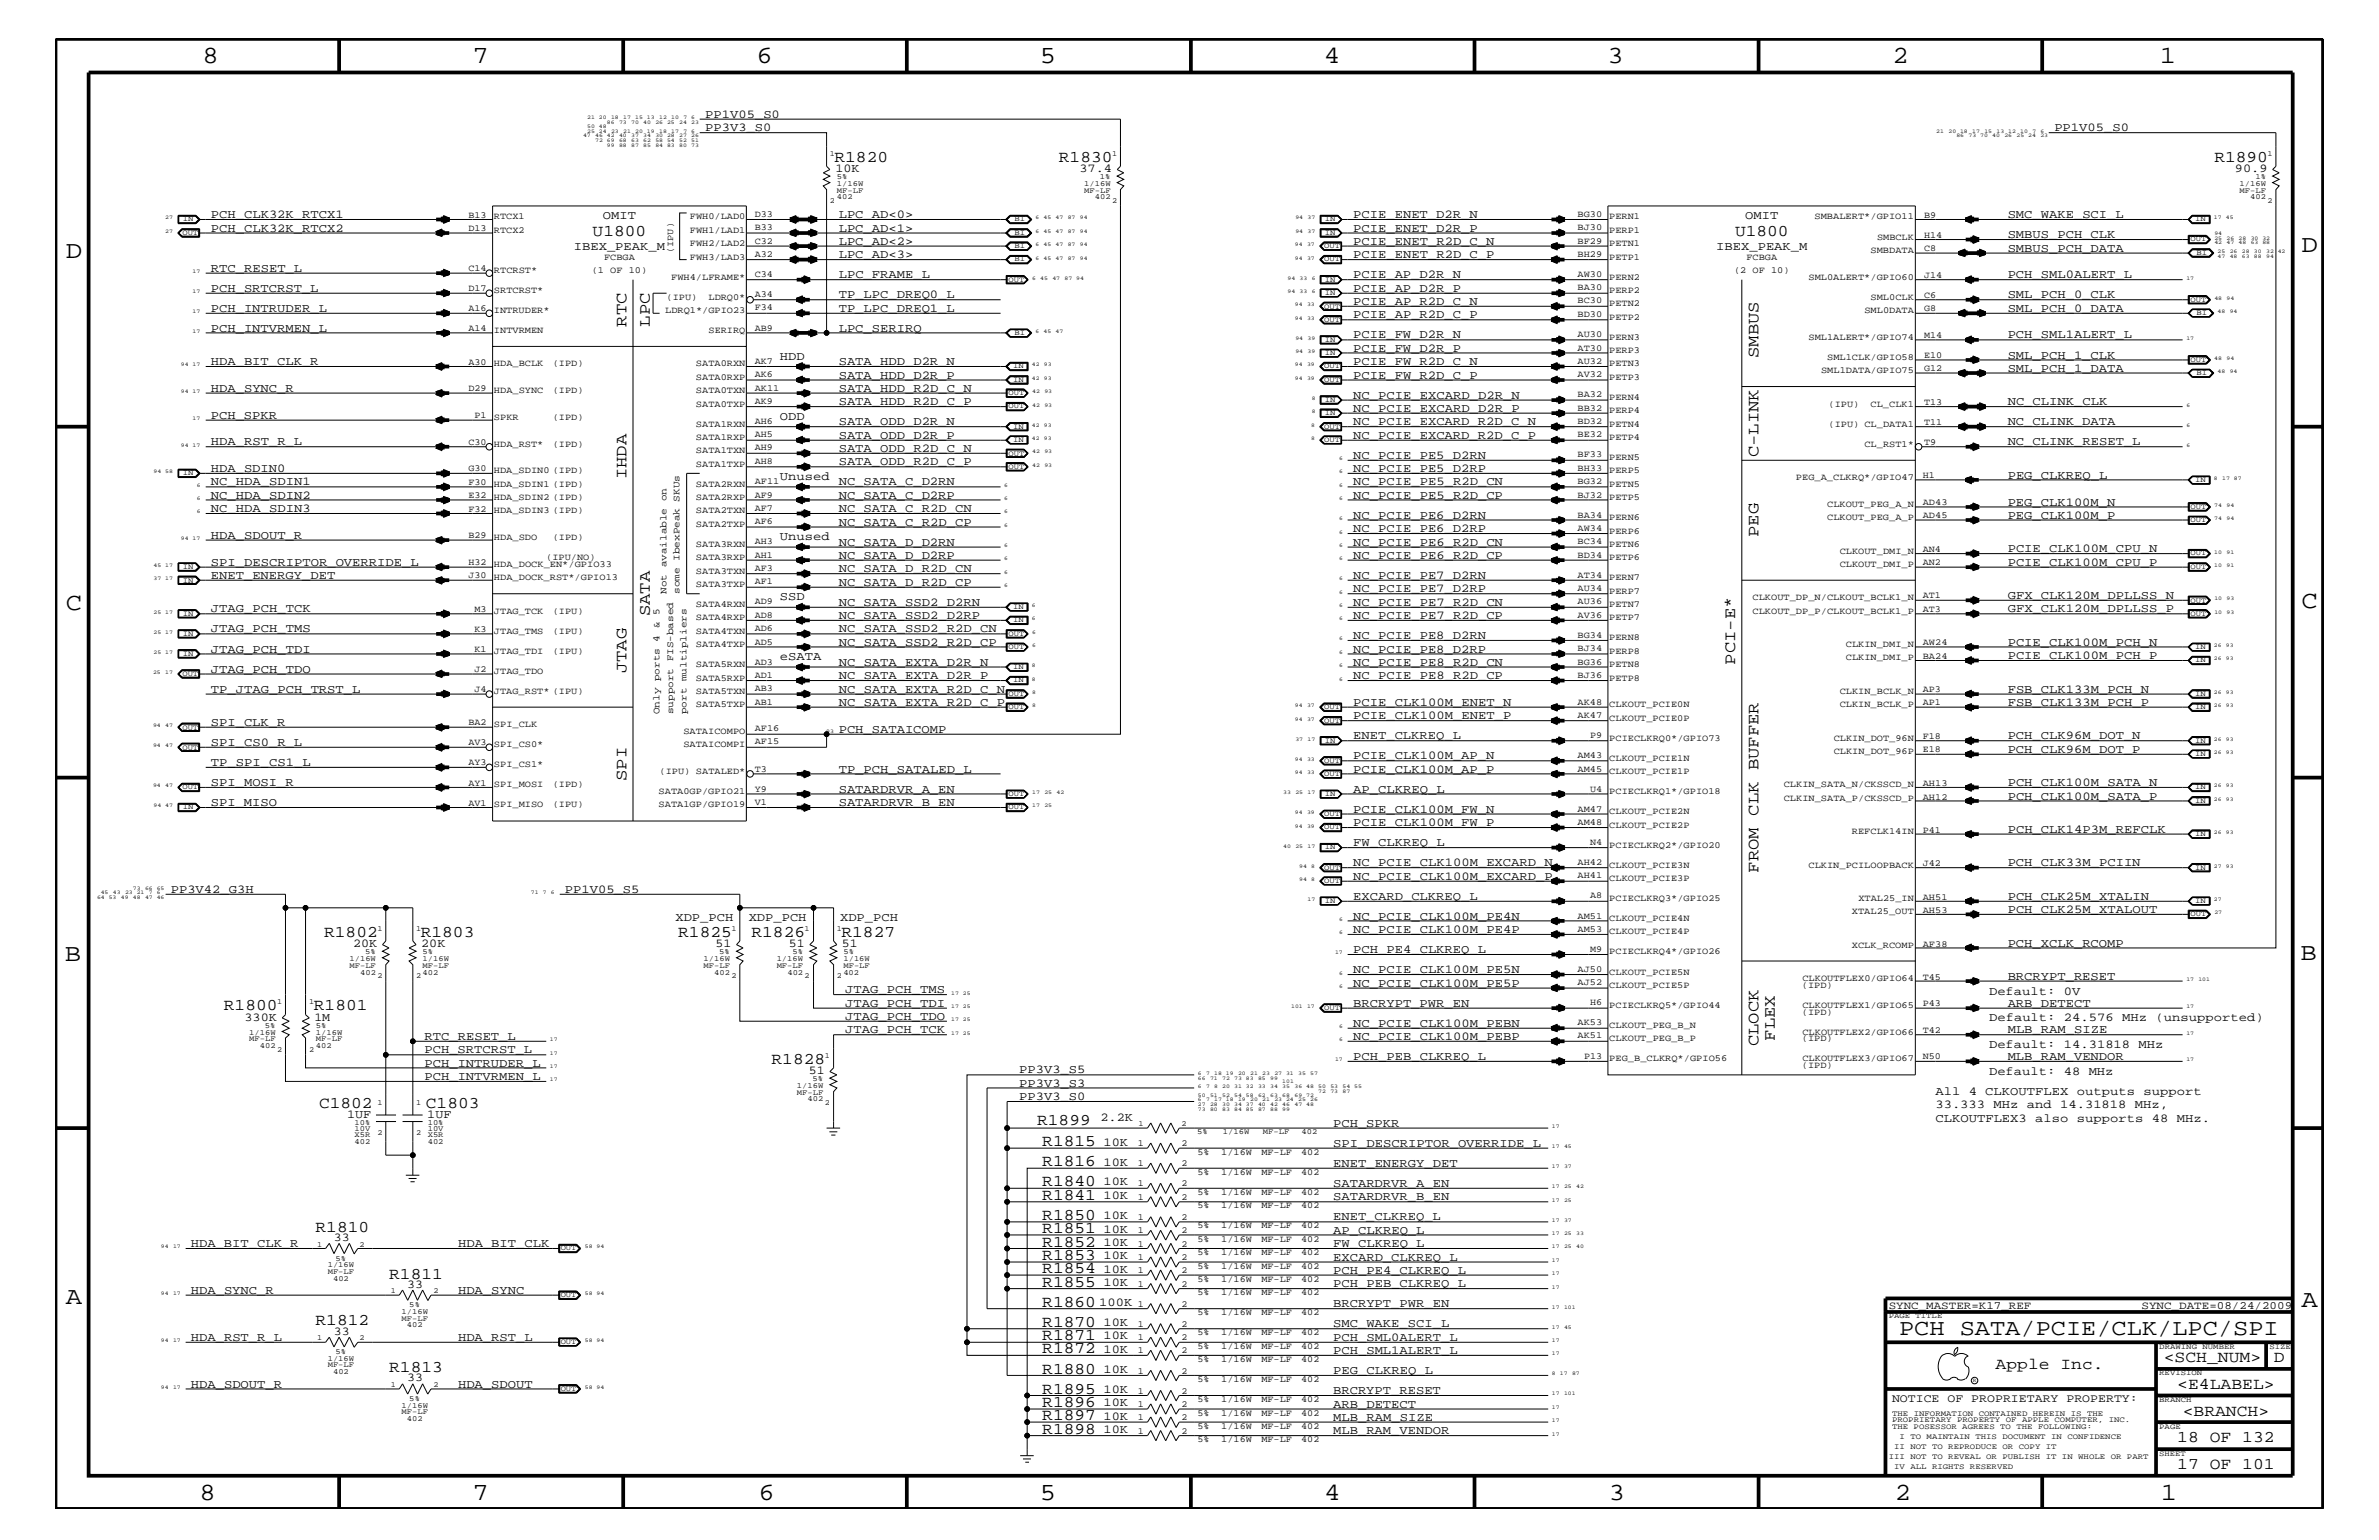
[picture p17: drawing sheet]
<svg xmlns="http://www.w3.org/2000/svg" width="432mm" height="279mm" viewBox="0 0 432 279" stroke-linecap="round" stroke-linejoin="round" font-family="sans-serif">
<defs><g id="words">
<g font-size="4.5">
<text x="36.7" y="11.5">8</text>
<text x="85.8" y="11.5">7</text>
<text x="137.3" y="11.5">6</text>
<text x="188.7" y="11.5">5</text>
<text x="240.3" y="11.5">4</text>
<text x="291.8" y="11.5">3</text>
<text x="343.5" y="11.5">2</text>
<text x="392" y="11.5">1</text>
<text x="11.9" y="46.8">D</text>
<text x="417.7" y="45.7">D</text>
<text x="11.9" y="110.6">C</text>
<text x="417.7" y="110.3">C</text>
<text x="11.8" y="174.3">B</text>
<text x="417.6" y="174.2">B</text>
<text x="11.9" y="236.7">A</text>
<text x="417.7" y="237.1">A</text>
<text x="36.2" y="272.1">8</text>
<text x="85.8" y="272.1">7</text>
<text x="137.7" y="272.1">6</text>
<text x="188.7" y="272.1">5</text>
<text x="240.4" y="272.1">4</text>
<text x="292" y="272.1">3</text>
<text x="343.9" y="272.1">2</text>
<text x="392.2" y="272.1">1</text>
</g>
<text font-size="4.1" x="344.7" y="242.3">PCH SATA/PCIE/CLK/LPC/SPI</text>
<g font-size="3">
<text x="151.5" y="29.4">R1820</text>
<text x="192.2" y="29.4">R1830</text>
<text x="401.9" y="29.4">R1890</text>
<text x="107.6" y="42.9">U1800</text>
<text x="314.9" y="42.9">U1800</text>
<text x="113.7" y="59.3" transform="rotate(-90 113.7 59.3)">RTC</text>
<text x="117.9" y="59.3" transform="rotate(-90 117.9 59.3)">LPC</text>
<text x="319.2" y="64.9" transform="rotate(-90 319.2 64.9)">SMBUS</text>
<text x="319.2" y="83" transform="rotate(-90 319.2 83)">C-LINK</text>
<text x="113.7" y="86.9" transform="rotate(-90 113.7 86.9)">IHDA</text>
<text x="319.2" y="97.4" transform="rotate(-90 319.2 97.4)">PEG</text>
<text x="117.9" y="111.8" transform="rotate(-90 117.9 111.8)">SATA</text>
<text x="113.7" y="122.2" transform="rotate(-90 113.7 122.2)">JTAG</text>
<text x="315" y="120.6" transform="rotate(-90 315 120.6)">PCI-E*</text>
<text x="113.7" y="141.7" transform="rotate(-90 113.7 141.7)">SPI</text>
<text x="319.2" y="158.3" transform="rotate(-90 319.2 158.3)">FROM CLK BUFFER</text>
<text x="58.8" y="170">R1802</text>
<text x="76.4" y="170">R1803</text>
<text x="123.1" y="170">R1825</text>
<text x="136.4" y="170">R1826</text>
<text x="152.7" y="170">R1827</text>
<text x="40.6" y="183.3">R1800</text>
<text x="57" y="183.3">R1801</text>
<text x="319.2" y="189.8" transform="rotate(-90 319.2 189.8)">CLOCK</text>
<text x="322.2" y="188.8" transform="rotate(-90 322.2 188.8)">FLEX</text>
<text x="140" y="193.1">R1828</text>
<text x="57.9" y="201">C1802</text>
<text x="77.3" y="201">C1803</text>
<text x="188.3" y="204.1">R1899</text>
<text x="189.2" y="208">R1815</text>
<text x="189.2" y="215.3">R1840</text>
<text x="189.2" y="211.6">R1816</text>
<text x="189.2" y="221.3">R1850</text>
<text x="189.2" y="217.7">R1841</text>
<text x="57.3" y="223.5">R1810</text>
<text x="189.2" y="226.2">R1852</text>
<text x="189.2" y="223.7">R1851</text>
<text x="70.7" y="232">R1811</text>
<text x="189.2" y="228.5">R1853</text>
<text x="189.2" y="231">R1854</text>
<text x="189.2" y="233.5">R1855</text>
<text x="189.2" y="237.1">R1860</text>
<text x="57.3" y="240.5">R1812</text>
<text x="189.2" y="240.7">R1870</text>
<text x="189.2" y="243.1">R1871</text>
<text x="189.2" y="245.6">R1872</text>
<text x="70.7" y="248.9">R1813</text>
<text x="189.2" y="249.2">R1880</text>
<text x="362.2" y="248.4">Apple Inc.</text>
<text x="392.7" y="247.1">&lt;SCH_NUM&gt;</text>
<text x="395.2" y="252">&lt;E4LABEL&gt;</text>
<text x="412.7" y="247.1">D</text>
<text x="189.2" y="257.7">R1897</text>
<text x="189.2" y="255.2">R1896</text>
<text x="189.2" y="252.8">R1895</text>
<text x="396.2" y="256.8">&lt;BRANCH&gt;</text>
<text x="189.2" y="260.1">R1898</text>
<text x="395.2" y="261.6">18 OF 132</text>
<text x="395.2" y="266.6">17 OF 101</text>
</g>
<g font-size="2.2">
<text x="128" y="21.4">PP1V05_S0</text>
<text x="128" y="23.8">PP3V3_S0</text>
<text x="372.9" y="23.8">PP1V05_S0</text>
<text x="151.6" y="31.2">10K</text>
<text x="195.9" y="31.2">37.4</text>
<text x="405.6" y="31.2">90.9</text>
<text x="38.3" y="39.6">PCH_CLK32K_RTCX1</text>
<text x="109.4" y="39.8">OMIT</text>
<text x="152.2" y="39.6">LPC_AD&lt;0&gt;</text>
<text x="245.6" y="39.6">PCIE_ENET_D2R_N</text>
<text x="316.8" y="39.8">OMIT</text>
<text x="364.4" y="39.6">SMC_WAKE_SCI_L</text>
<text x="38.3" y="42">PCH_CLK32K_RTCX2</text>
<text x="104.1" y="45.3">IBEX_PEAK_M</text>
<text x="152.2" y="44.4">LPC_AD&lt;2&gt;</text>
<text x="152.2" y="46.8">LPC_AD&lt;3&gt;</text>
<text x="152.2" y="42">LPC_AD&lt;1&gt;</text>
<text x="245.6" y="46.8">PCIE_ENET_R2D_C_P</text>
<text x="245.6" y="44.4">PCIE_ENET_R2D_C_N</text>
<text x="245.6" y="42">PCIE_ENET_D2R_P</text>
<text x="311.5" y="45.3">IBEX_PEAK_M</text>
<text x="364.4" y="43.2">SMBUS_PCH_CLK</text>
<text x="364.4" y="45.7">SMBUS_PCH_DATA</text>
<text x="38.3" y="49.3">RTC_RESET_L</text>
<text x="38.3" y="52.9">PCH_SRTCRST_L</text>
<text x="152.2" y="50.5">LPC_FRAME_L</text>
<text x="245.6" y="52.9">PCIE_AP_D2R_P</text>
<text x="245.6" y="50.5">PCIE_AP_D2R_N</text>
<text x="364.4" y="50.5">PCH_SML0ALERT_L</text>
<text x="38.3" y="56.6">PCH_INTRUDER_L</text>
<text x="152.2" y="54.1">TP_LPC_DREQ0_L</text>
<text x="152.2" y="56.6">TP_LPC_DREQ1_L</text>
<text x="245.6" y="57.8">PCIE_AP_R2D_C_P</text>
<text x="245.6" y="55.3">PCIE_AP_R2D_C_N</text>
<text x="364.4" y="54.1">SML_PCH_0_CLK</text>
<text x="364.4" y="56.6">SML_PCH_0_DATA</text>
<text x="38.3" y="60.2">PCH_INTVRMEN_L</text>
<text x="141.6" y="65.3">HDD</text>
<text x="152.2" y="60.2">LPC_SERIRQ</text>
<text x="245.6" y="63.9">PCIE_FW_D2R_P</text>
<text x="245.6" y="61.4">PCIE_FW_D2R_N</text>
<text x="364.4" y="61.4">PCH_SML1ALERT_L</text>
<text x="364.4" y="65.1">SML_PCH_1_CLK</text>
<text x="38.3" y="66.2">HDA_BIT_CLK_R</text>
<text x="38.3" y="71.1">HDA_SYNC_R</text>
<text x="152.2" y="71.1">SATA_HDD_R2D_C_N</text>
<text x="152.2" y="68.7">SATA_HDD_D2R_P</text>
<text x="152.2" y="66.2">SATA_HDD_D2R_N</text>
<text x="245.6" y="68.7">PCIE_FW_R2D_C_P</text>
<text x="245.6" y="66.2">PCIE_FW_R2D_C_N</text>
<text x="364.4" y="67.5">SML_PCH_1_DATA</text>
<text x="38.3" y="76">PCH_SPKR</text>
<text x="141.6" y="76.2">ODD</text>
<text x="152.2" y="73.5">SATA_HDD_R2D_C_P</text>
<text x="152.2" y="77.2">SATA_ODD_D2R_N</text>
<text x="245.6" y="74.7">NC_PCIE_EXCARD_D2R_P</text>
<text x="245.6" y="77.2">NC_PCIE_EXCARD_R2D_C_N</text>
<text x="245.6" y="72.3">NC_PCIE_EXCARD_D2R_N</text>
<text x="364.4" y="77.2">NC_CLINK_DATA</text>
<text x="364.4" y="73.5">NC_CLINK_CLK</text>
<text x="38.3" y="80.8">HDA_RST_R_L</text>
<text x="152.2" y="82">SATA_ODD_R2D_C_N</text>
<text x="152.2" y="79.6">SATA_ODD_D2R_P</text>
<text x="245.6" y="83.3">NC_PCIE_PE5_D2RN</text>
<text x="245.6" y="79.6">NC_PCIE_EXCARD_R2D_C_P</text>
<text x="364.4" y="80.8">NC_CLINK_RESET_L</text>
<text x="38.3" y="88.1">NC_HDA_SDIN1</text>
<text x="38.3" y="85.6">HDA_SDIN0</text>
<text x="141.6" y="87.1">Unused</text>
<text x="152.2" y="88.1">NC_SATA_C_D2RN</text>
<text x="152.2" y="84.4">SATA_ODD_R2D_C_P</text>
<text x="245.6" y="85.6">NC_PCIE_PE5_D2RP</text>
<text x="245.6" y="88.1">NC_PCIE_PE5_R2D_CN</text>
<text x="364.4" y="86.9">PEG_CLKREQ_L</text>
<text x="38.3" y="90.5">NC_HDA_SDIN2</text>
<text x="38.3" y="92.9">NC_HDA_SDIN3</text>
<text x="152.2" y="92.9">NC_SATA_C_R2D_CN</text>
<text x="152.2" y="90.5">NC_SATA_C_D2RP</text>
<text x="152.2" y="95.4">NC_SATA_C_R2D_CP</text>
<text x="245.6" y="94.2">NC_PCIE_PE6_D2RN</text>
<text x="245.6" y="90.5">NC_PCIE_PE5_R2D_CP</text>
<text x="364.4" y="94.2">PEG_CLK100M_P</text>
<text x="364.4" y="91.7">PEG_CLK100M_N</text>
<text x="38.3" y="97.7">HDA_SDOUT_R</text>
<text x="141.6" y="98">Unused</text>
<text x="152.2" y="99">NC_SATA_D_D2RN</text>
<text x="152.2" y="101.4">NC_SATA_D_D2RP</text>
<text x="245.6" y="101.4">NC_PCIE_PE6_R2D_CP</text>
<text x="245.6" y="96.5">NC_PCIE_PE6_D2RP</text>
<text x="245.6" y="99">NC_PCIE_PE6_R2D_CN</text>
<text x="364.4" y="100.2">PCIE_CLK100M_CPU_N</text>
<text x="38.3" y="102.6">SPI_DESCRIPTOR_OVERRIDE_L</text>
<text x="38.3" y="105">ENET_ENERGY_DET</text>
<text x="152.2" y="103.8">NC_SATA_D_R2D_CN</text>
<text x="152.2" y="106.3">NC_SATA_D_R2D_CP</text>
<text x="245.6" y="105">NC_PCIE_PE7_D2RN</text>
<text x="245.6" y="107.5">NC_PCIE_PE7_D2RP</text>
<text x="364.4" y="102.6">PCIE_CLK100M_CPU_P</text>
<text x="38.3" y="111.1">JTAG_PCH_TCK</text>
<text x="141.6" y="108.9">SSD</text>
<text x="152.2" y="112.3">NC_SATA_SSD2_D2RP</text>
<text x="152.2" y="109.9">NC_SATA_SSD2_D2RN</text>
<text x="245.6" y="112.3">NC_PCIE_PE7_R2D_CP</text>
<text x="245.6" y="109.9">NC_PCIE_PE7_R2D_CN</text>
<text x="364.4" y="108.7">GFX_CLK120M_DPLLSS_N</text>
<text x="364.4" y="111.1">GFX_CLK120M_DPLLSS_P</text>
<text x="38.3" y="114.8">JTAG_PCH_TMS</text>
<text x="38.3" y="118.4">JTAG_PCH_TDI</text>
<text x="141.6" y="119.8">eSATA</text>
<text x="152.2" y="117.2">NC_SATA_SSD2_R2D_CP</text>
<text x="152.2" y="114.8">NC_SATA_SSD2_R2D_CN</text>
<text x="245.6" y="118.4">NC_PCIE_PE8_D2RP</text>
<text x="245.6" y="115.9">NC_PCIE_PE8_D2RN</text>
<text x="364.4" y="119.6">PCIE_CLK100M_PCH_P</text>
<text x="364.4" y="117.2">PCIE_CLK100M_PCH_N</text>
<text x="38.3" y="122">JTAG_PCH_TDO</text>
<text x="38.3" y="125.7">TP_JTAG_PCH_TRST_L</text>
<text x="152.2" y="125.7">NC_SATA_EXTA_R2D_C_N</text>
<text x="152.2" y="120.8">NC_SATA_EXTA_D2R_N</text>
<text x="152.2" y="123.2">NC_SATA_EXTA_D2R_P</text>
<text x="245.6" y="123.2">NC_PCIE_PE8_R2D_CP</text>
<text x="245.6" y="120.8">NC_PCIE_PE8_R2D_CN</text>
<text x="364.4" y="125.7">FSB_CLK133M_PCH_N</text>
<text x="38.3" y="131.7">SPI_CLK_R</text>
<text x="152.2" y="128">NC_SATA_EXTA_R2D_C_P</text>
<text x="245.6" y="128">PCIE_CLK100M_ENET_N</text>
<text x="245.6" y="130.5">PCIE_CLK100M_ENET_P</text>
<text x="364.4" y="128">FSB_CLK133M_PCH_P</text>
<text x="38.3" y="135.3">SPI_CS0_R_L</text>
<text x="152.2" y="133">PCH_SATAICOMP</text>
<text x="245.6" y="137.8">PCIE_CLK100M_AP_N</text>
<text x="245.6" y="134.1">ENET_CLKREQ_L</text>
<text x="364.4" y="136.6">PCH_CLK96M_DOT_P</text>
<text x="364.4" y="134.1">PCH_CLK96M_DOT_N</text>
<text x="38.3" y="139">TP_SPI_CS1_L</text>
<text x="38.3" y="142.6">SPI_MOSI_R</text>
<text x="152.2" y="140.2">TP_PCH_SATALED_L</text>
<text x="152.2" y="143.9">SATARDRVR_A_EN</text>
<text x="245.6" y="140.2">PCIE_CLK100M_AP_P</text>
<text x="245.6" y="143.9">AP_CLKREQ_L</text>
<text x="364.4" y="142.6">PCH_CLK100M_SATA_N</text>
<text x="38.3" y="146.2">SPI_MISO</text>
<text x="152.2" y="146.2">SATARDRVR_B_EN</text>
<text x="245.6" y="149.9">PCIE_CLK100M_FW_P</text>
<text x="245.6" y="147.5">PCIE_CLK100M_FW_N</text>
<text x="364.4" y="145.1">PCH_CLK100M_SATA_P</text>
<text x="245.6" y="153.5">FW_CLKREQ_L</text>
<text x="364.4" y="151.1">PCH_CLK14P3M_REFCLK</text>
<text x="31" y="162">PP3V42_G3H</text>
<text x="102.5" y="162">PP1V05_S5</text>
<text x="245.6" y="159.6">NC_PCIE_CLK100M_EXCARD_P</text>
<text x="245.6" y="157.2">NC_PCIE_CLK100M_EXCARD_N</text>
<text x="364.4" y="157.2">PCH_CLK33M_PCIIN</text>
<text x="122.6" y="167.1">XDP_PCH</text>
<text x="135.9" y="167.1">XDP_PCH</text>
<text x="152.5" y="167.1">XDP_PCH</text>
<text x="245.6" y="166.9">NC_PCIE_CLK100M_PE4N</text>
<text x="245.6" y="163.3">EXCARD_CLKREQ_L</text>
<text x="364.4" y="163.3">PCH_CLK25M_XTALIN</text>
<text x="364.4" y="165.6">PCH_CLK25M_XTALOUT</text>
<text x="64.1" y="171.8">20K</text>
<text x="76.5" y="171.8">20K</text>
<text x="129.9" y="171.8">51</text>
<text x="143.2" y="171.8">51</text>
<text x="152.8" y="171.8">51</text>
<text x="245.6" y="169.3">NC_PCIE_CLK100M_PE4P</text>
<text x="245.6" y="172.9">PCH_PE4_CLKREQ_L</text>
<text x="364.4" y="171.7">PCH_XCLK_RCOMP</text>
<text x="245.6" y="176.6">NC_PCIE_CLK100M_PE5N</text>
<text x="245.6" y="179">NC_PCIE_CLK100M_PE5P</text>
<text x="364.4" y="177.7">BRCRYPT_RESET</text>
<text x="44.4" y="185.2">330K</text>
<text x="57.1" y="185.2">1M</text>
<text x="153.4" y="185">JTAG_PCH_TDO</text>
<text x="153.4" y="180.2">JTAG_PCH_TMS</text>
<text x="153.4" y="182.7">JTAG_PCH_TDI</text>
<text x="245.6" y="182.7">BRCRYPT_PWR_EN</text>
<text x="361" y="180.5">Default: 0V</text>
<text x="361" y="185.3">Default: 24.576 MHz (unsupported)</text>
<text x="364.4" y="182.7">ARB_DETECT</text>
<text x="77" y="191.1">PCH_SRTCRST_L</text>
<text x="77" y="188.7">RTC_RESET_L</text>
<text x="153.4" y="187.5">JTAG_PCH_TCK</text>
<text x="245.6" y="188.7">NC_PCIE_CLK100M_PEBP</text>
<text x="245.6" y="186.3">NC_PCIE_CLK100M_PEBN</text>
<text x="361" y="190.2">Default: 14.31818 MHz</text>
<text x="364.4" y="187.5">MLB_RAM_SIZE</text>
<text x="77" y="195.9">PCH_INTVRMEN_L</text>
<text x="77" y="193.6">PCH_INTRUDER_L</text>
<text x="146.8" y="194.8">51</text>
<text x="185" y="194.8">PP3V3_S5</text>
<text x="185" y="197.2">PP3V3_S3</text>
<text x="245.6" y="192.3">PCH_PEB_CLKREQ_L</text>
<text x="361" y="195">Default: 48 MHz</text>
<text x="364.4" y="192.3">MLB_RAM_VENDOR</text>
<text x="63" y="202.9">1UF</text>
<text x="77.6" y="202.9">1UF</text>
<text x="185" y="199.6">PP3V3_S0</text>
<text x="199.7" y="203.4">2.2K</text>
<text x="351.3" y="203.5">CLKOUTFLEX3 also supports 48 MHz.</text>
<text x="351.3" y="198.7">All 4 CLKOUTFLEX outputs support</text>
<text x="351.3" y="201">33.333 MHz and 14.31818 MHz,</text>
<text x="200.3" y="207.9">10K</text>
<text x="242" y="208.1">SPI_DESCRIPTOR_OVERRIDE_L</text>
<text x="242" y="204.4">PCH_SPKR</text>
<text x="200.3" y="215.1">10K</text>
<text x="200.3" y="211.5">10K</text>
<text x="242" y="211.7">ENET_ENERGY_DET</text>
<text x="242" y="215.3">SATARDRVR_A_EN</text>
<text x="200.3" y="221.2">10K</text>
<text x="200.3" y="217.5">10K</text>
<text x="242" y="221.4">ENET_CLKREQ_L</text>
<text x="242" y="217.8">SATARDRVR_B_EN</text>
<text x="34.6" y="226.3">HDA_BIT_CLK_R</text>
<text x="60.6" y="225.2">33</text>
<text x="83.1" y="226.3">HDA_BIT_CLK</text>
<text x="200.3" y="226">10K</text>
<text x="200.3" y="223.6">10K</text>
<text x="242" y="223.9">AP_CLKREQ_L</text>
<text x="242" y="226.3">FW_CLKREQ_L</text>
<text x="73.9" y="233.7">33</text>
<text x="200.3" y="228.5">10K</text>
<text x="200.3" y="230.9">10K</text>
<text x="200.3" y="233.3">10K</text>
<text x="242" y="228.7">EXCARD_CLKREQ_L</text>
<text x="242" y="233.5">PCH_PEB_CLKREQ_L</text>
<text x="242" y="231.1">PCH_PE4_CLKREQ_L</text>
<text x="34.6" y="234.7">HDA_SYNC_R</text>
<text x="83.1" y="234.7">HDA_SYNC</text>
<text x="199.5" y="236.9">100K</text>
<text x="242" y="237.2">BRCRYPT_PWR_EN</text>
<text x="34.6" y="243.3">HDA_RST_R_L</text>
<text x="60.6" y="242.2">33</text>
<text x="83.1" y="243.3">HDA_RST_L</text>
<text x="200.3" y="240.6">10K</text>
<text x="200.3" y="243">10K</text>
<text x="200.3" y="245.4">10K</text>
<text x="242" y="245.6">PCH_SML1ALERT_L</text>
<text x="242" y="240.8">SMC_WAKE_SCI_L</text>
<text x="242" y="243.3">PCH_SML0ALERT_L</text>
<text x="34.6" y="251.7">HDA_SDOUT_R</text>
<text x="73.9" y="250.6">33</text>
<text x="83.1" y="251.7">HDA_SDOUT</text>
<text x="200.3" y="249">10K</text>
<text x="242" y="249.3">PEG_CLKREQ_L</text>
<text x="200.3" y="257.6">10K</text>
<text x="200.3" y="255.1">10K</text>
<text x="200.3" y="252.7">10K</text>
<text x="242" y="255.4">ARB_DETECT</text>
<text x="242" y="252.9">BRCRYPT_RESET</text>
<text x="242" y="257.8">MLB_RAM_SIZE</text>
<text x="200.3" y="260">10K</text>
<text x="242" y="260.2">MLB_RAM_VENDOR</text>
</g>
<text font-size="2.1" x="343.4" y="254.4">NOTICE OF PROPRIETARY PROPERTY:</text>
<g font-size="2">
<text x="342.8" y="237.4">SYNC_MASTER=K17_REF</text>
<text x="388.7" y="237.4">SYNC_DATE=08/24/2009</text>
</g>
<g font-size="1.8">
<text x="121" y="107.7" transform="rotate(-90 121 107.7)">Not available on</text>
<text x="123.4" y="107.7" transform="rotate(-90 123.4 107.7)">some IbexPeak SKUs</text>
<text x="119.7" y="129.6" transform="rotate(-90 119.7 129.6)">Only ports 4 &amp; 5</text>
<text x="122.2" y="129.6" transform="rotate(-90 122.2 129.6)">support FIS-based</text>
<text x="124.6" y="129.6" transform="rotate(-90 124.6 129.6)">port multipliers</text>
</g>
<g font-size="1.7">
<text x="85" y="39.5">B13</text>
<text x="85" y="41.9">D13</text>
<text x="89.7" y="39.8">RTCX1</text>
<text x="125.2" y="39.8">FWH0/LAD0</text>
<text x="137" y="39.3">D33</text>
<text x="137" y="41.8">B33</text>
<text x="286.3" y="39.3">BG30</text>
<text x="286.3" y="41.8">BJ30</text>
<text x="292.1" y="39.8">PERN1</text>
<text x="329.4" y="39.8">SMBALERT*/GPIO11</text>
<text x="349.2" y="39.5">B9</text>
<text x="89.7" y="42.3">RTCX2</text>
<text x="109.6" y="47.1">FCBGA</text>
<text x="122.2" y="45.9" transform="rotate(-90 122.2 45.9)">(IPU)</text>
<text x="125.2" y="42.3">FWH1/LAD1</text>
<text x="125.2" y="47.1">FWH3/LAD3</text>
<text x="125.2" y="44.6">FWH2/LAD2</text>
<text x="137" y="44.2">C32</text>
<text x="137" y="46.6">A32</text>
<text x="286.3" y="44.2">BF29</text>
<text x="286.3" y="46.6">BH29</text>
<text x="292.1" y="47.1">PETP1</text>
<text x="292.1" y="42.3">PERP1</text>
<text x="292.1" y="44.6">PETN1</text>
<text x="317" y="47.1">FCBGA</text>
<text x="339.5" y="45.9">SMBDATA</text>
<text x="340.7" y="43.5">SMBCLK</text>
<text x="349.2" y="43.1">H14</text>
<text x="349.2" y="45.5">C8</text>
<text x="85" y="49.1">C14</text>
<text x="85" y="52.8">D17</text>
<text x="89.7" y="53.2">SRTCRST*</text>
<text x="89.7" y="49.6">RTCRST*</text>
<text x="107.4" y="49.6">(1 OF 10)</text>
<text x="121.8" y="50.7">FWH4/LFRAME*</text>
<text x="137" y="50.2">C34</text>
<text x="137" y="53.9">A34</text>
<text x="286.3" y="50.2">AW30</text>
<text x="286.3" y="52.7">BA30</text>
<text x="292.1" y="53.2">PERP2</text>
<text x="292.1" y="50.7">PERN2</text>
<text x="314.7" y="49.6">(2 OF 10)</text>
<text x="328.3" y="50.7">SML0ALERT*/GPIO60</text>
<text x="349.2" y="50.4">J14</text>
<text x="85" y="56.4">A16</text>
<text x="89.7" y="56.8">INTRUDER*</text>
<text x="120.7" y="56.8">LDRQ1*/GPIO23</text>
<text x="121" y="54.4">(IPU)</text>
<text x="128.6" y="54.4">LDRQ0*</text>
<text x="137" y="56.3">F34</text>
<text x="137" y="60">AB9</text>
<text x="286.3" y="55.1">BC30</text>
<text x="286.3" y="57.5">BD30</text>
<text x="292.1" y="58">PETP2</text>
<text x="292.1" y="55.6">PETN2</text>
<text x="338.4" y="56.8">SML0DATA</text>
<text x="339.5" y="54.4">SML0CLK</text>
<text x="349.2" y="54">C6</text>
<text x="349.2" y="56.4">G8</text>
<text x="85" y="60.1">A14</text>
<text x="89.7" y="60.4">INTVRMEN</text>
<text x="128.6" y="60.4">SERIRQ</text>
<text x="137" y="66">AK7</text>
<text x="286.3" y="61.2">AU30</text>
<text x="286.3" y="63.6">AT30</text>
<text x="286.3" y="66">AU32</text>
<text x="292.1" y="64">PERP3</text>
<text x="292.1" y="61.7">PERN3</text>
<text x="328.3" y="61.7">SML1ALERT*/GPIO74</text>
<text x="331.6" y="65.3">SML1CLK/GPIO58</text>
<text x="349.2" y="61.3">M14</text>
<text x="349.2" y="64.9">E10</text>
<text x="85" y="66.2">A30</text>
<text x="85" y="71">D29</text>
<text x="89.7" y="71.3">HDA_SYNC</text>
<text x="89.7" y="66.5">HDA_BCLK</text>
<text x="100.3" y="66.5">(IPD)</text>
<text x="100.3" y="71.3">(IPD)</text>
<text x="126.3" y="71.3">SATA0TXN</text>
<text x="126.3" y="66.5">SATA0RXN</text>
<text x="126.3" y="68.9">SATA0RXP</text>
<text x="137" y="68.4">AK6</text>
<text x="137" y="70.9">AK11</text>
<text x="286.3" y="68.4">AV32</text>
<text x="292.1" y="68.9">PETP3</text>
<text x="292.1" y="66.5">PETN3</text>
<text x="330.5" y="67.7">SML1DATA/GPIO75</text>
<text x="349.2" y="67.3">G12</text>
<text x="86.1" y="75.8">P1</text>
<text x="89.7" y="76.2">SPKR</text>
<text x="100.3" y="76.2">(IPD)</text>
<text x="126.3" y="73.8">SATA0TXP</text>
<text x="126.3" y="77.4">SATA1RXN</text>
<text x="137" y="73.3">AK9</text>
<text x="137" y="76.9">AH6</text>
<text x="286.3" y="72.1">BA32</text>
<text x="286.3" y="74.5">BB32</text>
<text x="286.3" y="76.9">BD32</text>
<text x="292.1" y="77.4">PETN4</text>
<text x="292.1" y="75">PERP4</text>
<text x="292.1" y="72.6">PERN4</text>
<text x="331.9" y="73.8">(IPU)</text>
<text x="331.9" y="77.4">(IPU) CL_DATA1</text>
<text x="339.5" y="73.8">CL_CLK1</text>
<text x="349.2" y="73.4">T13</text>
<text x="349.2" y="77.1">T11</text>
<text x="85" y="80.7">C30</text>
<text x="89.7" y="81.1">HDA_RST*</text>
<text x="100.3" y="81.1">(IPD)</text>
<text x="126.3" y="79.9">SATA1RXP</text>
<text x="126.3" y="82.2">SATA1TXN</text>
<text x="137" y="79.4">AH5</text>
<text x="137" y="81.7">AH9</text>
<text x="286.3" y="83">BF33</text>
<text x="286.3" y="79.4">BE32</text>
<text x="292.1" y="83.5">PERN5</text>
<text x="292.1" y="79.9">PETP4</text>
<text x="338.4" y="81.1">CL_RST1*</text>
<text x="349.2" y="80.7">T9</text>
<text x="85" y="85.5">G30</text>
<text x="85" y="88">F30</text>
<text x="89.7" y="88.3">HDA_SDIN1 (IPD)</text>
<text x="89.7" y="85.9">HDA_SDIN0 (IPD)</text>
<text x="126.3" y="84.7">SATA1TXP</text>
<text x="126.3" y="88.3">SATA2RXN</text>
<text x="137" y="84.2">AH8</text>
<text x="137" y="87.8">AF11</text>
<text x="286.3" y="85.4">BH33</text>
<text x="286.3" y="87.8">BG32</text>
<text x="292.1" y="85.9">PERP5</text>
<text x="292.1" y="88.3">PETN5</text>
<text x="326" y="87.1">PEG_A_CLKRQ*/GPIO47</text>
<text x="349" y="86.7">H1</text>
<text x="85" y="90.4">E32</text>
<text x="85" y="92.8">F32</text>
<text x="89.7" y="90.7">HDA_SDIN2 (IPD)</text>
<text x="89.7" y="93.2">HDA_SDIN3 (IPD)</text>
<text x="126.3" y="93.2">SATA2TXN</text>
<text x="126.3" y="95.6">SATA2TXP</text>
<text x="126.3" y="90.7">SATA2RXP</text>
<text x="137" y="90.3">AF9</text>
<text x="137" y="92.7">AF7</text>
<text x="137" y="95.1">AF6</text>
<text x="286.3" y="93.9">BA34</text>
<text x="286.3" y="90.3">BJ32</text>
<text x="292.1" y="90.7">PETP5</text>
<text x="292.1" y="94.3">PERN6</text>
<text x="331.6" y="94.3">CLKOUT_PEG_A_P</text>
<text x="331.6" y="92">CLKOUT_PEG_A_N</text>
<text x="349" y="91.6">AD43</text>
<text x="349" y="94">AD45</text>
<text x="85" y="97.6">B29</text>
<text x="89.7" y="98">HDA_SDO</text>
<text x="99.1" y="101.6">(IPU/NO)</text>
<text x="100.3" y="98">(IPD)</text>
<text x="126.3" y="99.3">SATA3RXN</text>
<text x="126.3" y="101.6">SATA3RXP</text>
<text x="137" y="98.7">AH3</text>
<text x="137" y="101.2">AH1</text>
<text x="286.3" y="96.3">AW34</text>
<text x="286.3" y="98.7">BC34</text>
<text x="286.3" y="101.2">BD34</text>
<text x="292.1" y="101.6">PETP6</text>
<text x="292.1" y="96.8">PERP6</text>
<text x="292.1" y="99.3">PETN6</text>
<text x="333.9" y="100.4">CLKOUT_DMI_N</text>
<text x="349" y="100.1">AN4</text>
<text x="85" y="102.5">H32</text>
<text x="85" y="104.9">J30</text>
<text x="89.7" y="105.3">HDA_DOCK_RST*/GPIO13</text>
<text x="89.7" y="102.9">HDA_DOCK_EN*/GPIO33</text>
<text x="126.3" y="104.1">SATA3TXN</text>
<text x="126.3" y="106.5">SATA3TXP</text>
<text x="137" y="103.6">AF3</text>
<text x="137" y="106">AF1</text>
<text x="286.3" y="104.8">AT34</text>
<text x="286.3" y="107.2">AU34</text>
<text x="292.1" y="107.7">PERP7</text>
<text x="292.1" y="105.3">PERN7</text>
<text x="333.9" y="102.9">CLKOUT_DMI_P</text>
<text x="349" y="102.5">AN2</text>
<text x="86.1" y="111">M3</text>
<text x="89.7" y="111.4">JTAG_TCK</text>
<text x="100.3" y="111.4">(IPU)</text>
<text x="126.3" y="110.2">SATA4RXN</text>
<text x="126.3" y="112.6">SATA4RXP</text>
<text x="137" y="109.7">AD9</text>
<text x="137" y="112">AD8</text>
<text x="286.3" y="109.7">AU36</text>
<text x="286.3" y="112">AV36</text>
<text x="292.1" y="112.6">PETP7</text>
<text x="292.1" y="110.2">PETN7</text>
<text x="318.1" y="108.9">CLKOUT_DP_N/CLKOUT_BCLK1_N</text>
<text x="318.1" y="111.4">CLKOUT_DP_P/CLKOUT_BCLK1_P</text>
<text x="349" y="108.6">AT1</text>
<text x="349" y="111">AT3</text>
<text x="86.1" y="118.2">K1</text>
<text x="86.1" y="114.7">K3</text>
<text x="89.7" y="118.6">JTAG_TDI</text>
<text x="89.7" y="115">JTAG_TMS</text>
<text x="100.3" y="118.6">(IPU)</text>
<text x="100.3" y="115">(IPU)</text>
<text x="126.3" y="115">SATA4TXN</text>
<text x="126.3" y="117.4">SATA4TXP</text>
<text x="137" y="114.5">AD6</text>
<text x="137" y="117">AD5</text>
<text x="286.3" y="115.7">BG34</text>
<text x="286.3" y="118.1">BJ34</text>
<text x="292.1" y="118.6">PERP8</text>
<text x="292.1" y="116.2">PERN8</text>
<text x="335" y="117.4">CLKIN_DMI_N</text>
<text x="335" y="119.8">CLKIN_DMI_P</text>
<text x="349" y="117">AW24</text>
<text x="349" y="119.5">BA24</text>
<text x="86.1" y="125.5">J4</text>
<text x="86.1" y="121.9">J2</text>
<text x="89.7" y="122.3">JTAG_TDO</text>
<text x="89.7" y="125.9">JTAG_RST* (IPU)</text>
<text x="126.3" y="125.9">SATA5TXN</text>
<text x="126.3" y="121">SATA5RXN</text>
<text x="126.3" y="123.5">SATA5RXP</text>
<text x="137" y="120.6">AD3</text>
<text x="137" y="123">AD1</text>
<text x="137" y="125.4">AB3</text>
<text x="286.3" y="120.6">BG36</text>
<text x="286.3" y="123">BJ36</text>
<text x="292.1" y="123.5">PETP8</text>
<text x="292.1" y="121">PETN8</text>
<text x="333.9" y="125.9">CLKIN_BCLK_N</text>
<text x="349" y="125.5">AP3</text>
<text x="85" y="131.6">BA2</text>
<text x="89.7" y="131.9">SPI_CLK</text>
<text x="126.3" y="128.3">SATA5TXP</text>
<text x="137" y="127.9">AB1</text>
<text x="286.3" y="127.9">AK48</text>
<text x="286.3" y="130.2">AK47</text>
<text x="292.1" y="128.3">CLKOUT_PCIE0N</text>
<text x="292.1" y="130.8">CLKOUT_PCIE0P</text>
<text x="333.9" y="128.3">CLKIN_BCLK_P</text>
<text x="349" y="128">AP1</text>
<text x="85" y="135.2">AV3</text>
<text x="89.7" y="135.6">SPI_CS0*</text>
<text x="124" y="135.6">SATAICOMPI</text>
<text x="124" y="133.2">SATAICOMPO</text>
<text x="137" y="135.1">AF15</text>
<text x="137" y="132.7">AF16</text>
<text x="286.3" y="137.5">AM43</text>
<text x="288.6" y="133.9">P9</text>
<text x="292.1" y="134.4">PCIECLKRQ0*/GPIO73</text>
<text x="332.8" y="134.4">CLKIN_DOT_96N</text>
<text x="332.8" y="136.8">CLKIN_DOT_96P</text>
<text x="349" y="134.1">F18</text>
<text x="349" y="136.4">E18</text>
<text x="85" y="138.9">AY3</text>
<text x="85" y="142.5">AY1</text>
<text x="89.7" y="142.9">SPI_MOSI</text>
<text x="89.7" y="139.2">SPI_CS1*</text>
<text x="100.3" y="142.9">(IPD)</text>
<text x="119.7" y="140.4">(IPU) SATALED*</text>
<text x="137" y="143.6">Y9</text>
<text x="137" y="140">T3</text>
<text x="286.3" y="140">AM45</text>
<text x="288.6" y="143.6">U4</text>
<text x="292.1" y="138">CLKOUT_PCIE1N</text>
<text x="292.1" y="140.4">CLKOUT_PCIE1P</text>
<text x="323.8" y="142.9">CLKIN_SATA_N/CKSSCD_N</text>
<text x="349" y="142.6">AH13</text>
<text x="85" y="146.2">AV1</text>
<text x="89.7" y="146.5">SPI_MISO</text>
<text x="100.3" y="146.5">(IPU)</text>
<text x="119.5" y="146.5">SATA1GP/GPIO19</text>
<text x="119.5" y="144">SATA0GP/GPIO21</text>
<text x="137" y="146">V1</text>
<text x="286.3" y="147.3">AM47</text>
<text x="286.3" y="149.6">AM48</text>
<text x="292.1" y="147.7">CLKOUT_PCIE2N</text>
<text x="292.1" y="144">PCIECLKRQ1*/GPIO18</text>
<text x="323.8" y="145.3">CLKIN_SATA_P/CKSSCD_P</text>
<text x="349" y="145.1">AH12</text>
<text x="288.6" y="153.3">N4</text>
<text x="292.1" y="153.8">PCIECLKRQ2*/GPIO20</text>
<text x="292.1" y="150.1">CLKOUT_PCIE2P</text>
<text x="336.1" y="151.3">REFCLK14IN</text>
<text x="349" y="151.1">P41</text>
<text x="286.3" y="156.9">AH42</text>
<text x="286.3" y="159.4">AH41</text>
<text x="292.1" y="159.9">CLKOUT_PCIE3P</text>
<text x="292.1" y="157.4">CLKOUT_PCIE3N</text>
<text x="328.3" y="157.4">CLKIN_PCILOOPBACK</text>
<text x="349" y="157.2">J42</text>
<text x="286.3" y="166.7">AM51</text>
<text x="288.6" y="163">A8</text>
<text x="292.1" y="163.5">PCIECLKRQ3*/GPIO25</text>
<text x="292.1" y="167.1">CLKOUT_PCIE4N</text>
<text x="336.1" y="165.9">XTAL25_OUT</text>
<text x="337.3" y="163.5">XTAL25_IN</text>
<text x="349" y="163.3">AH51</text>
<text x="349" y="165.6">AH53</text>
<text x="286.3" y="169">AM53</text>
<text x="288.6" y="172.7">M9</text>
<text x="292.1" y="173.2">PCIECLKRQ4*/GPIO26</text>
<text x="292.1" y="169.5">CLKOUT_PCIE4P</text>
<text x="336.1" y="172">XCLK_RCOMP</text>
<text x="349" y="171.7">AF38</text>
<text x="286.3" y="176.3">AJ50</text>
<text x="286.3" y="178.8">AJ52</text>
<text x="292.1" y="179.3">CLKOUT_PCIE5P</text>
<text x="292.1" y="176.8">CLKOUT_PCIE5N</text>
<text x="327.1" y="179.3">(IPD)</text>
<text x="327.2" y="178">CLKOUTFLEX0/GPIO64</text>
<text x="349" y="177.7">T45</text>
<text x="288.6" y="182.4">H6</text>
<text x="292.1" y="182.9">PCIECLKRQ5*/GPIO44</text>
<text x="327.1" y="184.1">(IPD)</text>
<text x="327.2" y="182.9">CLKOUTFLEX1/GPIO65</text>
<text x="349" y="182.5">P43</text>
<text x="286.3" y="186">AK53</text>
<text x="286.3" y="188.4">AK51</text>
<text x="292.1" y="188.9">CLKOUT_PEG_B_P</text>
<text x="292.1" y="186.5">CLKOUT_PEG_B_N</text>
<text x="327.1" y="188.9">(IPD)</text>
<text x="327.2" y="187.7">CLKOUTFLEX2/GPIO66</text>
<text x="349" y="187.4">T42</text>
<text x="287.5" y="192.1">P13</text>
<text x="292.1" y="192.6">PEG_B_CLKRQ*/GPIO56</text>
<text x="327.1" y="193.7">(IPD)</text>
<text x="327.2" y="192.6">CLKOUTFLEX3/GPIO67</text>
<text x="349" y="192.2">N50</text>
<text x="206.5" y="208">1</text>
<text x="214.5" y="208">2</text>
<text x="217.3" y="209.6">5%</text>
<text x="221.7" y="209.6">1/16W</text>
<text x="228.9" y="209.6">MF-LF</text>
<text x="236.2" y="209.6">402</text>
<text x="206.5" y="215.3">1</text>
<text x="206.5" y="211.6">1</text>
<text x="214.5" y="215.3">2</text>
<text x="214.5" y="211.6">2</text>
<text x="217.3" y="213.2">5%</text>
<text x="221.7" y="213.2">1/16W</text>
<text x="228.9" y="213.2">MF-LF</text>
<text x="236.2" y="213.2">402</text>
<text x="206.5" y="221.3">1</text>
<text x="206.5" y="217.7">1</text>
<text x="214.5" y="221.3">2</text>
<text x="214.5" y="217.7">2</text>
<text x="217.3" y="216.9">5%</text>
<text x="217.3" y="219.2">5%</text>
<text x="221.7" y="216.9">1/16W</text>
<text x="221.7" y="219.2">1/16W</text>
<text x="228.9" y="216.9">MF-LF</text>
<text x="228.9" y="219.2">MF-LF</text>
<text x="236.2" y="216.9">402</text>
<text x="236.2" y="219.2">402</text>
<text x="206.5" y="226.2">1</text>
<text x="206.5" y="223.7">1</text>
<text x="214.5" y="226.2">2</text>
<text x="214.5" y="223.7">2</text>
<text x="217.3" y="227.7">5%</text>
<text x="217.3" y="225.3">5%</text>
<text x="217.3" y="222.9">5%</text>
<text x="221.7" y="225.3">1/16W</text>
<text x="221.7" y="222.9">1/16W</text>
<text x="221.7" y="227.7">1/16W</text>
<text x="228.9" y="227.7">MF-LF</text>
<text x="228.9" y="225.3">MF-LF</text>
<text x="228.9" y="222.9">MF-LF</text>
<text x="236.2" y="227.7">402</text>
<text x="236.2" y="225.3">402</text>
<text x="236.2" y="222.9">402</text>
<text x="206.5" y="228.5">1</text>
<text x="206.5" y="231">1</text>
<text x="206.5" y="233.5">1</text>
<text x="214.5" y="228.5">2</text>
<text x="214.5" y="231">2</text>
<text x="214.5" y="233.5">2</text>
<text x="217.3" y="230.2">5%</text>
<text x="217.3" y="232.6">5%</text>
<text x="221.7" y="230.2">1/16W</text>
<text x="221.7" y="232.6">1/16W</text>
<text x="228.9" y="230.2">MF-LF</text>
<text x="228.9" y="232.6">MF-LF</text>
<text x="236.2" y="230.2">402</text>
<text x="236.2" y="232.6">402</text>
<text x="206.5" y="237.1">1</text>
<text x="214.5" y="237.1">2</text>
<text x="217.3" y="235">5%</text>
<text x="217.3" y="238.6">5%</text>
<text x="221.7" y="235">1/16W</text>
<text x="221.7" y="238.6">1/16W</text>
<text x="228.9" y="235">MF-LF</text>
<text x="228.9" y="238.6">MF-LF</text>
<text x="236.2" y="235">402</text>
<text x="236.2" y="238.6">402</text>
<text x="206.5" y="240.7">1</text>
<text x="206.5" y="243.1">1</text>
<text x="206.5" y="245.6">1</text>
<text x="214.5" y="240.7">2</text>
<text x="214.5" y="243.1">2</text>
<text x="214.5" y="245.6">2</text>
<text x="217.3" y="242.3">5%</text>
<text x="217.3" y="244.7">5%</text>
<text x="221.7" y="242.3">1/16W</text>
<text x="221.7" y="244.7">1/16W</text>
<text x="228.9" y="242.3">MF-LF</text>
<text x="228.9" y="244.7">MF-LF</text>
<text x="236.2" y="242.3">402</text>
<text x="236.2" y="244.7">402</text>
<text x="206.5" y="249.2">1</text>
<text x="214.5" y="249.2">2</text>
<text x="217.3" y="250.7">5%</text>
<text x="217.3" y="247.1">5%</text>
<text x="221.7" y="250.7">1/16W</text>
<text x="221.7" y="247.1">1/16W</text>
<text x="228.9" y="250.7">MF-LF</text>
<text x="228.9" y="247.1">MF-LF</text>
<text x="236.2" y="250.7">402</text>
<text x="236.2" y="247.1">402</text>
<text x="206.5" y="257.7">1</text>
<text x="206.5" y="255.2">1</text>
<text x="206.5" y="252.8">1</text>
<text x="214.5" y="257.7">2</text>
<text x="214.5" y="255.2">2</text>
<text x="214.5" y="252.8">2</text>
<text x="217.3" y="256.8">5%</text>
<text x="217.3" y="254.4">5%</text>
<text x="221.7" y="256.8">1/16W</text>
<text x="221.7" y="254.4">1/16W</text>
<text x="228.9" y="256.8">MF-LF</text>
<text x="228.9" y="254.4">MF-LF</text>
<text x="236.2" y="256.8">402</text>
<text x="236.2" y="254.4">402</text>
<text x="206.5" y="260.1">1</text>
<text x="214.5" y="260.1">2</text>
<text x="217.3" y="261.6">5%</text>
<text x="217.3" y="259.3">5%</text>
<text x="221.7" y="261.6">1/16W</text>
<text x="221.7" y="259.3">1/16W</text>
<text x="228.9" y="261.6">MF-LF</text>
<text x="228.9" y="259.3">MF-LF</text>
<text x="236.2" y="261.6">402</text>
<text x="236.2" y="259.3">402</text>
</g>
<g font-size="1.4">
<text x="150.6" y="28.3">1</text>
<text x="201.8" y="28.3">1</text>
<text x="411.6" y="28.3">1</text>
<text x="151.9" y="33.7">1/16W</text>
<text x="151.9" y="32.5">5%</text>
<text x="151.9" y="35">MF-LF</text>
<text x="196.8" y="35">MF-LF</text>
<text x="196.8" y="33.7">1/16W</text>
<text x="199.6" y="32.5">1%</text>
<text x="406.5" y="35">MF-LF</text>
<text x="406.5" y="33.7">1/16W</text>
<text x="409.4" y="32.5">1%</text>
<text x="33.2" y="40.2">IN</text>
<text x="150.6" y="36.8">2</text>
<text x="151.9" y="36.2">402</text>
<text x="184.1" y="40.2">BI</text>
<text x="198.7" y="36.2">402</text>
<text x="201.8" y="36.8">2</text>
<text x="240.5" y="40.2">IN</text>
<text x="398.4" y="40.2">IN</text>
<text x="408.4" y="36.2">402</text>
<text x="411.6" y="36.8">2</text>
<text x="33.1" y="42.6">OUT</text>
<text x="184.1" y="42.6">BI</text>
<text x="184.1" y="45.1">BI</text>
<text x="184.1" y="47.4">BI</text>
<text x="240.4" y="47.4">OUT</text>
<text x="240.4" y="45.1">OUT</text>
<text x="240.5" y="42.6">IN</text>
<text x="397.6" y="43.8">OUT</text>
<text x="398.7" y="46.3">BI</text>
<text x="183" y="51.1">OUT</text>
<text x="240.5" y="51.1">IN</text>
<text x="240.5" y="53.5">IN</text>
<text x="240.4" y="56">OUT</text>
<text x="240.4" y="58.4">OUT</text>
<text x="397.6" y="54.7">OUT</text>
<text x="398.7" y="57.2">BI</text>
<text x="184.1" y="60.8">BI</text>
<text x="240.5" y="62">IN</text>
<text x="240.5" y="64.5">IN</text>
<text x="397.6" y="65.6">OUT</text>
<text x="183" y="71.7">OUT</text>
<text x="183.9" y="66.8">IN</text>
<text x="183.9" y="69.3">IN</text>
<text x="240.4" y="66.8">OUT</text>
<text x="240.4" y="69.3">OUT</text>
<text x="398.7" y="68.1">BI</text>
<text x="183" y="74.1">OUT</text>
<text x="183.9" y="77.8">IN</text>
<text x="240.4" y="77.8">OUT</text>
<text x="240.5" y="72.9">IN</text>
<text x="240.5" y="75.4">IN</text>
<text x="183" y="82.7">OUT</text>
<text x="183.9" y="80.2">IN</text>
<text x="240.4" y="80.2">OUT</text>
<text x="33.2" y="86.2">IN</text>
<text x="183" y="85">OUT</text>
<text x="398.4" y="87.5">IN</text>
<text x="397.6" y="94.8">OUT</text>
<text x="397.6" y="92.3">OUT</text>
<text x="397.6" y="100.8">OUT</text>
<text x="33.2" y="103.2">IN</text>
<text x="33.2" y="105.7">IN</text>
<text x="397.6" y="103.2">OUT</text>
<text x="33.2" y="111.7">IN</text>
<text x="183.9" y="112.9">IN</text>
<text x="183.9" y="110.5">IN</text>
<text x="397.6" y="111.7">OUT</text>
<text x="397.6" y="109.3">OUT</text>
<text x="33.2" y="115.3">IN</text>
<text x="33.2" y="119">IN</text>
<text x="183" y="117.8">OUT</text>
<text x="183" y="115.3">OUT</text>
<text x="398.4" y="117.8">IN</text>
<text x="33.1" y="122.6">OUT</text>
<text x="183.9" y="123.8">IN</text>
<text x="183.9" y="121.4">IN</text>
<text x="398.4" y="120.2">IN</text>
<text x="183" y="128.7">OUT</text>
<text x="183" y="126.3">OUT</text>
<text x="240.4" y="128.7">OUT</text>
<text x="240.4" y="131.1">OUT</text>
<text x="398.4" y="126.3">IN</text>
<text x="398.4" y="128.7">IN</text>
<text x="33.1" y="132.4">OUT</text>
<text x="33.1" y="136">OUT</text>
<text x="240.5" y="134.7">IN</text>
<text x="398.4" y="134.7">IN</text>
<text x="398.4" y="137.2">IN</text>
<text x="33.1" y="143.2">OUT</text>
<text x="240.4" y="138.4">OUT</text>
<text x="240.4" y="140.8">OUT</text>
<text x="398.4" y="143.2">IN</text>
<text x="33.2" y="146.8">IN</text>
<text x="183" y="144.5">OUT</text>
<text x="183" y="146.8">OUT</text>
<text x="240.4" y="148.1">OUT</text>
<text x="240.5" y="144.5">IN</text>
<text x="398.4" y="145.7">IN</text>
<text x="240.4" y="150.5">OUT</text>
<text x="240.5" y="154.1">IN</text>
<text x="398.4" y="151.8">IN</text>
<text x="240.4" y="157.8">OUT</text>
<text x="240.4" y="160.2">OUT</text>
<text x="398.4" y="157.8">IN</text>
<text x="240.5" y="163.9">IN</text>
<text x="397.6" y="166.2">OUT</text>
<text x="398.4" y="163.9">IN</text>
<text x="66.3" y="173.2">5%</text>
<text x="68.5" y="168.9">1</text>
<text x="75.5" y="168.9">1</text>
<text x="76.7" y="173.2">5%</text>
<text x="130.6" y="173.2">5%</text>
<text x="132.8" y="168.9">1</text>
<text x="143.8" y="173.2">5%</text>
<text x="146" y="168.9">1</text>
<text x="151.9" y="168.9">1</text>
<text x="153.1" y="173.2">5%</text>
<text x="63.4" y="174.4">1/16W</text>
<text x="63.4" y="175.6">MF-LF</text>
<text x="65.4" y="176.8">402</text>
<text x="68.5" y="177.4">2</text>
<text x="75.5" y="177.4">2</text>
<text x="76.7" y="176.8">402</text>
<text x="76.7" y="174.4">1/16W</text>
<text x="76.7" y="175.6">MF-LF</text>
<text x="127.7" y="175.6">MF-LF</text>
<text x="127.7" y="174.4">1/16W</text>
<text x="129.6" y="176.8">402</text>
<text x="132.8" y="177.4">2</text>
<text x="141" y="174.4">1/16W</text>
<text x="141" y="175.6">MF-LF</text>
<text x="142.9" y="176.8">402</text>
<text x="146" y="177.4">2</text>
<text x="151.9" y="177.4">2</text>
<text x="153.1" y="175.6">MF-LF</text>
<text x="153.1" y="174.4">1/16W</text>
<text x="153.1" y="176.8">402</text>
<text x="50.3" y="182.2">1</text>
<text x="56.1" y="182.2">1</text>
<text x="240.4" y="183.2">OUT</text>
<text x="45.2" y="188.9">MF-LF</text>
<text x="45.2" y="187.7">1/16W</text>
<text x="47.2" y="190.2">402</text>
<text x="48.1" y="186.5">5%</text>
<text x="50.3" y="190.8">2</text>
<text x="56.1" y="190.8">2</text>
<text x="57.3" y="187.7">1/16W</text>
<text x="57.3" y="188.9">MF-LF</text>
<text x="57.3" y="190.2">402</text>
<text x="57.3" y="186.5">5%</text>
<text x="149.7" y="192">1</text>
<text x="144.6" y="197.4">1/16W</text>
<text x="147.5" y="196.2">5%</text>
<text x="68.5" y="200.4">1</text>
<text x="75.5" y="200.4">1</text>
<text x="144.6" y="198.7">MF-LF</text>
<text x="146.6" y="199.8">402</text>
<text x="149.7" y="200.4">2</text>
<text x="64.3" y="205.2">10V</text>
<text x="64.3" y="206.4">X5R</text>
<text x="64.3" y="207.6">402</text>
<text x="64.3" y="204.1">10%</text>
<text x="68.5" y="205.9">2</text>
<text x="75.5" y="205.9">2</text>
<text x="77.6" y="206.4">X5R</text>
<text x="77.6" y="205.2">10V</text>
<text x="77.6" y="204.1">10%</text>
<text x="77.6" y="207.6">402</text>
<text x="206.7" y="204.3">1</text>
<text x="214.5" y="204.3">2</text>
<text x="217.3" y="205.7">5%</text>
<text x="222" y="205.7">1/16W</text>
<text x="229.2" y="205.7">MF-LF</text>
<text x="236.2" y="205.7">402</text>
<text x="57.6" y="226.2">1</text>
<text x="65.3" y="226.2">2</text>
<text x="101.8" y="226.9">OUT</text>
<text x="59.5" y="231.1">MF-LF</text>
<text x="59.5" y="229.9">1/16W</text>
<text x="60.5" y="232.4">402</text>
<text x="60.9" y="228.7">5%</text>
<text x="71" y="234.6">1</text>
<text x="72.9" y="238.4">1/16W</text>
<text x="72.9" y="239.6">MF-LF</text>
<text x="74.3" y="237.2">5%</text>
<text x="78.7" y="234.6">2</text>
<text x="101.8" y="235.4">OUT</text>
<text x="342.8" y="239.2">PAGE TITLE</text>
<text x="57.6" y="243.1">1</text>
<text x="60.9" y="245.6">5%</text>
<text x="65.3" y="243.1">2</text>
<text x="73.8" y="240.8">402</text>
<text x="101.8" y="243.9">OUT</text>
<text x="391.9" y="244.7">DRAWING NUMBER</text>
<text x="411.9" y="244.7">SIZE</text>
<text x="59.5" y="246.9">1/16W</text>
<text x="59.5" y="248.1">MF-LF</text>
<text x="60.5" y="249.3">402</text>
<text x="71" y="251.6">1</text>
<text x="78.7" y="251.6">2</text>
<text x="391.9" y="249.5">REVISION</text>
<text x="72.9" y="256.6">MF-LF</text>
<text x="72.9" y="255.4">1/16W</text>
<text x="73.8" y="257.8">402</text>
<text x="74.3" y="254.2">5%</text>
<text x="101.8" y="252.3">OUT</text>
<text x="343.4" y="256.8">THE INFORMATION CONTAINED HEREIN IS THE</text>
<text x="391.9" y="254.4">BRANCH</text>
<text x="343.4" y="259.3">THE POSESSOR AGREES TO THE FOLLOWING:</text>
<text x="343.4" y="258">PROPRIETARY PROPERTY OF APPLE COMPUTER, INC.</text>
<text x="343.8" y="262.9">II NOT TO REPRODUCE OR COPY IT</text>
<text x="344.8" y="261.1">I TO MAINTAIN THIS DOCUMENT IN CONFIDENCE</text>
<text x="391.9" y="259.3">PAGE</text>
<text x="342.8" y="264.7">III NOT TO REVEAL OR PUBLISH IT IN WHOLE OR PART</text>
<text x="343.8" y="266.6">IV ALL RIGHTS RESERVED</text>
<text x="391.9" y="264.1">SHEET</text>
</g>
<g font-size="1">
<text x="106.6" y="21.6">21 20</text>
<text x="106.6" y="23.2">50 48</text>
<text x="110.2" y="22.5">86</text>
<text x="110.9" y="21.6">18</text>
<text x="112.4" y="22.5">73</text>
<text x="113.1" y="21.6">17</text>
<text x="114.6" y="22.5">70</text>
<text x="115.3" y="21.6">15 13</text>
<text x="116.8" y="22.5">40</text>
<text x="119" y="22.5">26 25</text>
<text x="119.6" y="21.6">12</text>
<text x="121.8" y="21.6">10</text>
<text x="123.3" y="22.5">24</text>
<text x="124" y="21.6">7</text>
<text x="125.5" y="21.6">6</text>
<text x="125.5" y="22.5">23</text>
<text x="105.8" y="24.9">47</text>
<text x="106.6" y="24.1">25 24</text>
<text x="108" y="24.9">46 42</text>
<text x="108" y="25.9">72 69</text>
<text x="110.2" y="26.7">99</text>
<text x="110.9" y="24.1">23</text>
<text x="112.4" y="24.9">40</text>
<text x="112.4" y="25.9">68</text>
<text x="112.4" y="26.7">88</text>
<text x="113.1" y="24.1">21</text>
<text x="114.6" y="24.9">37</text>
<text x="114.6" y="25.9">63</text>
<text x="114.6" y="26.7">87</text>
<text x="115.3" y="24.1">20 19</text>
<text x="116.8" y="24.9">34</text>
<text x="116.8" y="25.9">62</text>
<text x="116.8" y="26.7">85</text>
<text x="119" y="24.9">30 28</text>
<text x="119" y="25.9">58 54</text>
<text x="119" y="26.7">84 83</text>
<text x="119.6" y="24.1">18</text>
<text x="121.8" y="24.1">17</text>
<text x="123.3" y="24.9">27</text>
<text x="123.3" y="25.9">52</text>
<text x="123.3" y="26.7">80</text>
<text x="124" y="24.1">7</text>
<text x="125.5" y="24.1">6</text>
<text x="125.5" y="24.9">26</text>
<text x="125.5" y="25.9">51</text>
<text x="125.5" y="26.7">73</text>
<text x="351.5" y="24.1">21</text>
<text x="353.7" y="24.1">20 18</text>
<text x="355.1" y="24.9">86</text>
<text x="357.3" y="24.9">73 70</text>
<text x="358" y="24.1">17</text>
<text x="360.2" y="24.1">15</text>
<text x="361.6" y="24.9">40</text>
<text x="362.4" y="24.1">13 12</text>
<text x="363.8" y="24.9">26</text>
<text x="366" y="24.9">25 24</text>
<text x="366.7" y="24.1">10</text>
<text x="368.9" y="24.1">7</text>
<text x="370.3" y="24.1">6</text>
<text x="370.3" y="24.9">23</text>
<text x="30" y="39.8">27</text>
<text x="188" y="39.8">6</text>
<text x="189.4" y="39.8">45</text>
<text x="191.6" y="39.8">47</text>
<text x="193.8" y="39.8">87</text>
<text x="196" y="39.8">94</text>
<text x="235.1" y="39.8">94</text>
<text x="237.3" y="39.8">37</text>
<text x="401.8" y="39.8">17</text>
<text x="404" y="39.8">45</text>
<text x="30" y="42.3">27</text>
<text x="188" y="42.3">6</text>
<text x="188" y="44.6">6</text>
<text x="188" y="47.1">6</text>
<text x="189.4" y="42.3">45</text>
<text x="189.4" y="44.6">45</text>
<text x="189.4" y="47.1">45</text>
<text x="191.6" y="42.3">47</text>
<text x="191.6" y="44.6">47</text>
<text x="191.6" y="47.1">47</text>
<text x="193.8" y="42.3">87</text>
<text x="193.8" y="44.6">87</text>
<text x="193.8" y="47.1">87</text>
<text x="196" y="42.3">94</text>
<text x="196" y="44.6">94</text>
<text x="196" y="47.1">94</text>
<text x="235" y="47.1">94</text>
<text x="235" y="44.6">94</text>
<text x="235.1" y="42.3">94</text>
<text x="237.2" y="47.1">37</text>
<text x="237.2" y="44.6">37</text>
<text x="237.3" y="42.3">37</text>
<text x="401.9" y="43.5">25</text>
<text x="401.9" y="44.3">42</text>
<text x="401.9" y="42.6">94</text>
<text x="402.5" y="45.9">25</text>
<text x="402.5" y="46.8">47</text>
<text x="404.1" y="43.5">26</text>
<text x="404.1" y="44.3">47</text>
<text x="404.7" y="45.9">26</text>
<text x="404.7" y="46.8">48</text>
<text x="406.3" y="43.5">28</text>
<text x="406.3" y="44.3">48</text>
<text x="406.9" y="45.9">28</text>
<text x="406.9" y="46.8">63</text>
<text x="408.5" y="43.5">30 32</text>
<text x="408.5" y="44.3">63 88</text>
<text x="409.1" y="45.9">30</text>
<text x="409.1" y="46.8">88</text>
<text x="411.3" y="45.9">32 42</text>
<text x="411.3" y="46.8">94</text>
<text x="35" y="49.6">17</text>
<text x="35" y="53.2">17</text>
<text x="187.4" y="50.7">6</text>
<text x="188.8" y="50.7">45</text>
<text x="191" y="50.7">47</text>
<text x="193.2" y="50.7">87 94</text>
<text x="233.7" y="50.7">94</text>
<text x="233.7" y="53.2">94</text>
<text x="235.9" y="50.7">33</text>
<text x="235.9" y="53.2">33</text>
<text x="238.1" y="50.7">6</text>
<text x="238.1" y="53.2">6</text>
<text x="396.8" y="50.7">17</text>
<text x="35" y="56.8">17</text>
<text x="235" y="55.6">94</text>
<text x="235" y="58">94</text>
<text x="237.2" y="55.6">33</text>
<text x="237.2" y="58">33</text>
<text x="401.9" y="54.4">48</text>
<text x="402.5" y="56.8">48</text>
<text x="404.1" y="54.4">94</text>
<text x="404.7" y="56.8">94</text>
<text x="35" y="60.4">17</text>
<text x="188" y="60.4">6</text>
<text x="189.4" y="60.4">45</text>
<text x="191.6" y="60.4">47</text>
<text x="235.1" y="61.7">94</text>
<text x="235.1" y="64">94</text>
<text x="237.3" y="61.7">39</text>
<text x="237.3" y="64">39</text>
<text x="396.8" y="61.7">17</text>
<text x="401.9" y="65.3">48</text>
<text x="404.1" y="65.3">94</text>
<text x="32.9" y="66.5">94 17</text>
<text x="32.9" y="71.3">94 17</text>
<text x="187.3" y="66.5">42</text>
<text x="187.3" y="68.9">42</text>
<text x="187.4" y="71.3">42</text>
<text x="189.5" y="66.5">93</text>
<text x="189.5" y="68.9">93</text>
<text x="189.6" y="71.3">93</text>
<text x="235" y="66.5">94</text>
<text x="235" y="68.9">94</text>
<text x="237.2" y="66.5">39</text>
<text x="237.2" y="68.9">39</text>
<text x="402.5" y="67.7">48</text>
<text x="404.7" y="67.7">94</text>
<text x="35" y="76.2">17</text>
<text x="187.3" y="77.4">42</text>
<text x="187.4" y="73.8">42</text>
<text x="189.5" y="77.4">93</text>
<text x="189.6" y="73.8">93</text>
<text x="238" y="77.4">8</text>
<text x="238.1" y="72.6">8</text>
<text x="238.1" y="75">8</text>
<text x="396.8" y="77.4">6</text>
<text x="396.8" y="73.8">6</text>
<text x="32.9" y="81.1">94 17</text>
<text x="187.3" y="79.9">42</text>
<text x="187.4" y="82.2">42</text>
<text x="189.5" y="79.9">93</text>
<text x="189.6" y="82.2">93</text>
<text x="238" y="79.9">8</text>
<text x="243.1" y="83.5">6</text>
<text x="396.8" y="81.1">6</text>
<text x="27.9" y="85.9">94 58</text>
<text x="35.7" y="88.3">6</text>
<text x="182.3" y="88.3">6</text>
<text x="187.4" y="84.7">42</text>
<text x="189.6" y="84.7">93</text>
<text x="243.1" y="85.9">6</text>
<text x="243.1" y="88.3">6</text>
<text x="401.8" y="87.1">8</text>
<text x="403.4" y="87.1">17 87</text>
<text x="35.7" y="90.7">6</text>
<text x="35.7" y="93.2">6</text>
<text x="182.3" y="95.6">6</text>
<text x="182.3" y="93.2">6</text>
<text x="182.3" y="90.7">6</text>
<text x="243.1" y="94.3">6</text>
<text x="243.1" y="90.7">6</text>
<text x="401.9" y="94.3">74</text>
<text x="401.9" y="92">74</text>
<text x="404.1" y="94.3">94</text>
<text x="404.1" y="92">94</text>
<text x="32.9" y="98">94 17</text>
<text x="182.3" y="101.6">6</text>
<text x="182.3" y="99.3">6</text>
<text x="243.1" y="99.3">6</text>
<text x="243.1" y="101.6">6</text>
<text x="243.1" y="96.8">6</text>
<text x="401.9" y="100.4">10</text>
<text x="404.1" y="100.4">91</text>
<text x="27.9" y="102.9">45 17</text>
<text x="27.9" y="105.3">37 17</text>
<text x="182.3" y="104.1">6</text>
<text x="182.3" y="106.5">6</text>
<text x="243.1" y="105.3">6</text>
<text x="243.1" y="107.7">6</text>
<text x="401.9" y="102.9">10</text>
<text x="404.1" y="102.9">91</text>
<text x="27.9" y="111.4">25 17</text>
<text x="187.3" y="112.6">6</text>
<text x="187.3" y="110.2">6</text>
<text x="243.1" y="110.2">6</text>
<text x="243.1" y="112.6">6</text>
<text x="401.9" y="111.4">10</text>
<text x="401.9" y="108.9">10</text>
<text x="404.1" y="111.4">93</text>
<text x="404.1" y="108.9">93</text>
<text x="27.9" y="115">25 17</text>
<text x="27.9" y="118.6">25 17</text>
<text x="187.4" y="117.4">6</text>
<text x="187.4" y="115">6</text>
<text x="243.1" y="118.6">6</text>
<text x="243.1" y="116.2">6</text>
<text x="401.8" y="119.8">26</text>
<text x="401.8" y="117.4">26</text>
<text x="404" y="119.8">93</text>
<text x="404" y="117.4">93</text>
<text x="27.8" y="122.3">25</text>
<text x="30" y="122.3">17</text>
<text x="187.3" y="123.5">8</text>
<text x="187.3" y="121">8</text>
<text x="187.4" y="125.9">8</text>
<text x="243.1" y="123.5">6</text>
<text x="243.1" y="121">6</text>
<text x="401.8" y="125.9">26</text>
<text x="404" y="125.9">93</text>
<text x="27.8" y="131.9">94</text>
<text x="30" y="131.9">47</text>
<text x="187.4" y="128.3">8</text>
<text x="235" y="128.3">94</text>
<text x="235" y="130.8">94</text>
<text x="237.2" y="128.3">37</text>
<text x="237.2" y="130.8">37</text>
<text x="401.8" y="128.3">26</text>
<text x="404" y="128.3">93</text>
<text x="27.8" y="135.6">94</text>
<text x="30" y="135.6">47</text>
<text x="149.9" y="133">93</text>
<text x="235.1" y="134.4">37</text>
<text x="237.3" y="134.4">17</text>
<text x="401.8" y="134.4">26</text>
<text x="401.8" y="136.8">26</text>
<text x="404" y="134.4">93</text>
<text x="404" y="136.8">93</text>
<text x="27.8" y="142.9">94</text>
<text x="30" y="142.9">47</text>
<text x="235" y="138">94</text>
<text x="235" y="140.4">94</text>
<text x="237.2" y="138">33</text>
<text x="237.2" y="140.4">33</text>
<text x="401.8" y="142.9">26</text>
<text x="404" y="142.9">93</text>
<text x="27.9" y="146.5">94 47</text>
<text x="187.4" y="144">17</text>
<text x="187.4" y="146.5">17</text>
<text x="189.6" y="144">25</text>
<text x="189.6" y="146.5">25</text>
<text x="191.8" y="144">42</text>
<text x="232.9" y="144">33</text>
<text x="235" y="147.7">94</text>
<text x="235.1" y="144">25</text>
<text x="237.2" y="147.7">39</text>
<text x="237.3" y="144">17</text>
<text x="401.8" y="145.3">26</text>
<text x="404" y="145.3">93</text>
<text x="232.9" y="153.8">40</text>
<text x="235" y="150.1">94</text>
<text x="235.1" y="153.8">25</text>
<text x="237.2" y="150.1">39</text>
<text x="237.3" y="153.8">17</text>
<text x="401.8" y="151.3">26</text>
<text x="404" y="151.3">93</text>
<text x="24.1" y="161.4">73</text>
<text x="26.3" y="161.4">66 65</text>
<text x="235.8" y="157.4">94</text>
<text x="235.8" y="159.9">94</text>
<text x="238" y="157.4">8</text>
<text x="238" y="159.9">8</text>
<text x="401.8" y="157.4">27</text>
<text x="404" y="157.4">93</text>
<text x="17.6" y="163.2">64 53</text>
<text x="18.3" y="162.2">45</text>
<text x="20.5" y="162.2">43</text>
<text x="21.9" y="163.2">49</text>
<text x="22.7" y="162.2">23 21</text>
<text x="24.1" y="163.2">48</text>
<text x="26.3" y="163.2">47 46</text>
<text x="27" y="162.2">7</text>
<text x="28.4" y="162.2">6</text>
<text x="96.4" y="162.2">71</text>
<text x="98.6" y="162.2">7</text>
<text x="100" y="162.2">6</text>
<text x="237.3" y="163.5">17</text>
<text x="243.1" y="167.1">6</text>
<text x="401.8" y="163.5">27</text>
<text x="401.9" y="165.9">27</text>
<text x="242.3" y="173.2">17</text>
<text x="243.1" y="169.5">6</text>
<text x="243.1" y="176.8">6</text>
<text x="243.1" y="179.3">6</text>
<text x="396.8" y="178">17</text>
<text x="399" y="178">101</text>
<text x="172.6" y="182.9">17 25</text>
<text x="172.6" y="185.3">17 25</text>
<text x="172.6" y="180.5">17 25</text>
<text x="234.4" y="182.9">101</text>
<text x="237.2" y="182.9">17</text>
<text x="396.8" y="182.9">17</text>
<text x="99.8" y="191.4">17</text>
<text x="99.8" y="188.9">17</text>
<text x="172.6" y="187.7">17 25</text>
<text x="243.1" y="188.9">6</text>
<text x="243.1" y="186.5">6</text>
<text x="396.8" y="187.7">17</text>
<text x="99.8" y="196.2">17</text>
<text x="99.8" y="193.7">17</text>
<text x="217.4" y="195">6</text>
<text x="217.4" y="195.9">66</text>
<text x="217.4" y="197.4">6</text>
<text x="218.9" y="195">7</text>
<text x="218.9" y="197.4">7</text>
<text x="219.6" y="195.9">71</text>
<text x="220.4" y="195">18 19</text>
<text x="220.4" y="197.4">8</text>
<text x="221.8" y="195.9">72</text>
<text x="221.8" y="197.4">20</text>
<text x="224" y="195.9">73 83</text>
<text x="224" y="197.4">31 32</text>
<text x="224.7" y="195">20</text>
<text x="226.9" y="195">21</text>
<text x="228.3" y="195.9">85</text>
<text x="228.3" y="197.4">33</text>
<text x="229.1" y="195">23</text>
<text x="230.5" y="195.9">99</text>
<text x="230.5" y="197.4">34</text>
<text x="231.3" y="195">27 31</text>
<text x="232.7" y="196.5">101</text>
<text x="232.7" y="197.4">35</text>
<text x="235" y="197.4">36 48</text>
<text x="235.6" y="195">35</text>
<text x="237.8" y="195">57</text>
<text x="239.3" y="197.4">50</text>
<text x="241.5" y="197.4">53</text>
<text x="242.3" y="192.6">17</text>
<text x="243.7" y="197.4">54 55</text>
<text x="396.8" y="192.6">17</text>
<text x="217.4" y="199.8">6</text>
<text x="217.4" y="200.7">27</text>
<text x="217.4" y="199">50</text>
<text x="217.4" y="201.6">73</text>
<text x="218.9" y="199.8">7</text>
<text x="219.6" y="200.7">28</text>
<text x="219.6" y="199">51</text>
<text x="219.6" y="201.6">80</text>
<text x="220.4" y="199.8">17 18</text>
<text x="221.8" y="200.7">30</text>
<text x="221.8" y="199">52</text>
<text x="221.8" y="201.6">83</text>
<text x="224" y="200.7">34 37</text>
<text x="224" y="199">54 58</text>
<text x="224" y="201.6">84 85</text>
<text x="224.7" y="199.8">19</text>
<text x="226.9" y="199.8">20</text>
<text x="228.3" y="200.7">40</text>
<text x="228.3" y="199">62</text>
<text x="228.3" y="201.6">87</text>
<text x="229.1" y="199.8">21</text>
<text x="230.5" y="200.7">42</text>
<text x="230.5" y="199">63</text>
<text x="230.5" y="201.6">88</text>
<text x="231.3" y="199.8">23 24</text>
<text x="232.7" y="200.7">46</text>
<text x="232.7" y="199">68</text>
<text x="232.7" y="201.6">99</text>
<text x="235" y="200.7">47 48</text>
<text x="235" y="199">69 72</text>
<text x="235.6" y="199.8">25</text>
<text x="237.8" y="199.8">26</text>
<text x="239.3" y="198.3">72</text>
<text x="241.5" y="198.3">73</text>
<text x="243.7" y="198.3">87</text>
<text x="281.7" y="208.3">17</text>
<text x="281.7" y="204.7">17</text>
<text x="283.9" y="208.3">45</text>
<text x="281.7" y="215.6">17</text>
<text x="281.7" y="211.9">17</text>
<text x="283.9" y="215.6">25</text>
<text x="283.9" y="211.9">37</text>
<text x="286.1" y="215.6">42</text>
<text x="281.7" y="218">17</text>
<text x="281.7" y="221.7">17</text>
<text x="283.9" y="218">25</text>
<text x="283.9" y="221.7">37</text>
<text x="29.2" y="226.5">94</text>
<text x="31.4" y="226.5">17</text>
<text x="106.2" y="226.5">58 94</text>
<text x="281.7" y="224.1">17</text>
<text x="281.7" y="226.5">17</text>
<text x="283.9" y="224.1">25</text>
<text x="283.9" y="226.5">25</text>
<text x="286.1" y="224.1">33</text>
<text x="286.1" y="226.5">40</text>
<text x="281.7" y="229">17</text>
<text x="281.7" y="233.8">17</text>
<text x="281.7" y="231.3">17</text>
<text x="29.2" y="235">94</text>
<text x="31.4" y="235">17</text>
<text x="106.2" y="235">58 94</text>
<text x="281.7" y="237.4">17</text>
<text x="283.9" y="237.4">101</text>
<text x="29.2" y="243.5">94</text>
<text x="31.4" y="243.5">17</text>
<text x="106.2" y="243.5">58 94</text>
<text x="281.7" y="245.9">17</text>
<text x="281.7" y="241.1">17</text>
<text x="281.7" y="243.5">17</text>
<text x="283.9" y="241.1">45</text>
<text x="29.2" y="252">94</text>
<text x="31.4" y="252">17</text>
<text x="106.2" y="252">58 94</text>
<text x="281.7" y="249.5">8</text>
<text x="283.1" y="249.5">17</text>
<text x="285.3" y="249.5">87</text>
<text x="358.1" y="250.7">R</text>
<text x="281.7" y="255.6">17</text>
<text x="281.7" y="253.2">17</text>
<text x="283.9" y="253.2">101</text>
<text x="281.7" y="260.5">17</text>
<text x="281.7" y="258">17</text>
</g>
</g></defs>
<g fill="none" stroke="#000" stroke-width=".18">
<path d="M32.3 39.1h3.3l.7 .7-.7 .8h-3.3zM32.3 39.1h3.3l.6 .7-.6 .7h-3.3M32.4 39.1v1.4M32.4 39.2h3.1l.6 .6M35.5 39.1l.7 .7-.7 .7M36.1 39.8l-.6 .6h-3.1M36.1 39.8h53.3M89.4 37.4h46.1v111.6h-46.1zM124.6 38.6h-1.2v8.5h1.2M127 21.6h76.4v8.6l-.6 .6 1.2 .6-1.2 .5 1.2 .6-1.2 .6 1.2 .6-.6 .7v98.8h-53.4M127 24.1h23v6.1l.6 .6-1.2 .6 1.2 .5-1.2 .6 1.2 .6-1.2 .6 .6 .7v26M135.5 39.8h47.3"/>
<path d="M182.5 39.8l.8-.7h3.2l.8 .7-.8 .8h-3.2zM182.6 39.8l.7-.7h3.1l.8 .7-.8 .7h-3.1zM182.7 39.8l.7-.7h3l.7 .7-.7 .7h-3zM182.8 39.8l.6-.6h3l.6 .6-.6 .6h-3zM239.6 39.1h3.2l.8 .7-.8 .8h-3.2zM239.7 39.1h3.1l.7 .7-.7 .7h-3.1zM239.8 39.2h3l.6 .6-.6 .6h-3zM243.4 39.8h48.4M291.8 37.4h55.8v157.6h-55.8zM347.6 39.8h49.7M371.9 24.1h41.2v6.1l-.6 .6 1.2 .6-1.2 .5 1.2 .6-1.2 .6 1.2 .6-.6 .7v137.6h-65.5M397.2 39.8l.7 .7"/>
<path d="M397.8 39.1h3.4v1.5h-3.4l-.6-.8zM397.9 39.2h3.1v1.2h-3.1l-.6-.6zM397.9 39.1h3.2v1.4h-3.2M397.9 39.1l-.7 .7M397.9 39.1l-.6 .7 .6 .7M33 41.5h3.2v1.5h-3.2l-.7-.7zM33 41.5l-.7 .8 .7 .7h3.2v-1.5M33.1 42.9l-.7-.6 .7-.6h3v1.2M36.1 42.3h53.3M36.2 41.6h-3.2l-.6 .7 .6 .6h3.2M37.3 53.2h50.9M37.3 56.8h50.9"/>
<path d="M37.3 49.6h50.9M114.9 50.7v98.3M121 53.2h-2.5v3.6h1.2M135.5 42.3h47.3M135.5 44.6h47.3M135.5 47.1h47.3M135.5 50.7h47.3M135.5 56.8h46.1M136.7 54.4h44.9M182.5 42.3l.8-.8h3.2l.8 .8-.8 .7h-3.2zM182.5 44.6l.8-.7h3.2l.8 .7-.8 .8h-3.2zM182.5 47.1l.8-.8h3.2l.8 .8-.8 .8h-3.2z"/>
<path d="M182.6 44.6l.7-.6h3.1l.8 .6-.8 .8h-3.1zM182.6 47.1l.7-.7h3.1l.8 .7-.8 .7h-3.1zM182.6 50h3.2l.8 .7-.8 .8h-3.2zM182.7 42.3l.7-.7h3l.7 .7-.7 .6h-3zM182.8 42.3l.6-.6h3l.6 .6-.6 .6h-3zM182.8 50.2h3l.6 .5-.6 .6h-3zM183.3 41.5h3.1l.8 .8-.8 .7h-3.1l-.7-.7zM183.3 59.7h3.1l.8 .7-.8 .8h-3.1M183.3 59.7h3.2l.8 .7-.8 .8h-3.2M183.3 59.7l-.8 .7 .8 .8M183.3 59.7l-.7 .7 .7 .8M183.4 44.1h3l.6 .5-.6 .7h-3"/>
<path d="M183.4 44.1h3l.7 .5-.7 .7h-3M183.4 44.1l-.7 .5 .7 .7M183.4 44.1l-.6 .5 .6 .7M183.4 46.5h3l.6 .6-.6 .6h-3l-.6-.6zM183.4 46.4h3l.7 .7-.7 .7h-3l-.7-.7zM183.4 59.8h3l.6 .6-.6 .7h-3M183.4 59.8h3l.7 .6-.7 .7h-3M183.4 59.8l-.7 .6 .7 .7M183.4 59.8l-.6 .6 .6 .7M185.8 50.1h-3.1v1.3h3.1M185.8 50.1l.8 .6M185.8 50.1l.7 .6-.7 .7"/>
<path d="M186.6 50.7l-.8 .7M239.5 58l.8-.7h3.2v1.5h-3.2zM239.6 50h3.2l.8 .7-.8 .8h-3.2zM239.6 41.5h3.2l.8 .8-.8 .7h-3.2zM239.7 50.1h3.1l.7 .6-.7 .7h-3.1zM239.7 41.5v1.5h3.1l.7-.7M239.7 52.4v1.5M239.7 42.9h3.1M239.7 41.6h3.1l.7 .7M239.7 53.8h3.1M239.7 52.5h3.1M239.8 50.2h3l.6 .5-.6 .6h-3z"/>
<path d="M239.8 52.5v1.3M240.3 46.3h3.2v1.6h-3.2l-.8-.8zM240.3 43.9h3.2v1.5h-3.2l-.8-.8zM240.3 54.8h3.2v1.5h-3.2l-.8-.7zM240.4 44.1l-.6 .5 .6 .7M240.4 46.4l-.7 .7 .7 .7M240.4 44.1h3v1.2h-3M240.4 54.9l-.7 .7 .7 .6h3v-1.3M240.4 44.1l-.7 .5 .7 .7M240.4 57.3l-.7 .7 .7 .7M242.8 52.4h-3.2v1.5h3.2M242.8 41.5l.7 .8"/>
<path d="M242.8 52.4l.8 .8-.8 .7M242.8 52.4l.7 .8M242.8 52.5l.7 .7M242.8 52.5l.6 .7M243.4 46.5h-3l-.6 .6 .6 .6h3M243.4 55h-3l-.6 .6 .6 .6h3M243.4 57.4h-3l-.6 .6 .6 .6h3M243.4 42.3h48.4M243.4 44.6h48.4M243.4 47.1h48.4M243.4 50.7h48.4M243.4 42.3l-.6-.6h-3v1.2"/>
<path d="M243.4 42.3l-.6 .6M243.4 53.2l-.6 .6M243.4 53.2h48.4M243.4 46.4v1.4M243.4 57.3v1.4M243.4 55.6h48.4M243.4 58h48.4M243.5 42.3l-.7 .6M243.5 53.2l-.7 .6M243.5 53.2l-.7 .7M243.5 46.4h-3.2l-.7 .7 .7 .7h3.2M243.5 44h-3.2l-.7 .6 .7 .8"/>
<path d="M243.5 54.9h-3.2l-.7 .7 .7 .7M243.5 57.3h-3.2l-.7 .7 .7 .7h3.2M316.1 50.7v144.3M347.6 50.7h48.6M347.6 54.4h49.7M347.6 56.8h49.7M347.6 43.5h49.7M347.6 45.9h49.7M397.2 42.7h3.3l.7 .8-.7 .7h-3.3zM397.2 53.6h3.3l.7 .8-.7 .7h-3.3zM397.3 45.9l.6-.7h3.1l.7 .7-.7 .6h-3.1zM397.3 42.8h3.2l.7 .7-.7 .6h-3.2z"/>
<path d="M397.3 53.7h3.2l.7 .7-.7 .7h-3.2zM397.3 42.9h3.1l.6 .6-.6 .6h-3.1M397.3 53.8h3.1l.6 .6-.6 .6h-3.1M397.3 42.8v1.3M397.3 53.7v1.4M397.8 56.1h3.3l.7 .7-.7 .7h-3.3l-.6-.7zM397.8 45.2h3.3l.7 .7-.7 .8h-3.3l-.6-.8zM397.9 56.2h3.1l.6 .6-.6 .6h-3.1M397.9 56.2h3.1l.7 .6-.7 .6h-3.1M397.9 56.1h3.2l.6 .7-.6 .7h-3.2l-.7-.7zM397.9 56.2l-.6 .6 .6 .6M397.9 45.3h3.1l.6 .6-.6 .6h-3.1l-.6-.6z"/>
<path d="M397.9 45.2h3.2l.6 .7-.6 .7h-3.2l-.7-.7zM400.4 53.7l.7 .7-.7 .7M400.4 42.8l.7 .7-.7 .6M37.3 60.4h52.1M37.3 66.5h52.1M37.3 71.3h52.1M37.3 76.2h52.1M89.4 62.9h46.1M135.5 60.4h47.3M135.5 66.5h47.3M135.5 68.9h47.3M135.5 71.3h47.3"/>
<path d="M135.5 73.8h47.3M135.5 77.4h47.3M135.5 79.9h47.3M182.5 66.5l.8-.8h3.3v1.6h-3.3zM182.5 77.4l.8-.7h3.3v1.5h-3.3zM182.6 70.6h3.2l.8 .7-.8 .8h-3.2zM182.6 73h3.2l.8 .8-.8 .7h-3.2zM182.6 66.5l.7-.7h3.2v1.4h-3.2zM182.6 77.4l.7-.7h3.2v1.4h-3.2zM182.7 68.9l.7-.6h3v1.2h-3zM182.7 72h3.1M182.7 70.7h3.1"/>
<path d="M182.8 70.7v1.3M182.8 73.2h3l.6 .6-.6 .6h-3zM183.3 68.2h3.3v1.5h-3.3l-.8-.8zM183.3 79.1h3.3v1.4h-3.3M183.3 68.2l-.7 .7 .7 .7h3.2v-1.4M183.3 79.1l-.8 .8 .8 .6M183.3 79.1l-.7 .8 .7 .6M183.4 79.2l-.6 .7 .6 .6M183.4 65.8l-.7 .7 .7 .7M183.4 79.2h3v1.3h-3M183.4 76.7l-.7 .7 .7 .7M183.4 79.2l-.7 .7 .7 .6"/>
<path d="M185.8 73.1h-3.1v1.4h3.1M185.8 70.7l.7 .6-.7 .7M185.8 70.7l.6 .6-.6 .7M185.8 73.1l.8 .7M185.8 73.1l.7 .7-.7 .7M186.4 65.9h-3l-.6 .6 .6 .6h3M186.4 68.4h-3l-.6 .5 .6 .6M186.4 76.8h-3l-.6 .6 .6 .6h3M186.4 65.8v1.4M186.4 76.7v1.4M186.5 79.1v1.4M186.6 71.3l-.8-.7h-3.1v1.5"/>
<path d="M186.6 73.8l-.8 .7M239.5 66.5l.8-.8h3.2v1.6h-3.2zM239.5 77.4l.8-.7h3.2v1.5h-3.2zM239.6 60.9h3.2l.8 .8-.8 .7h-3.2zM239.6 71.8h3.2l.8 .8-.8 .7h-3.2zM239.6 74.2h3.2l.8 .8-.8 .7h-3.2zM239.7 68.9l.7-.6h3v1.2h-3zM239.7 74.4h3.1M239.7 73.2h3.1M239.7 61h3.1l.7 .7-.7 .6h-3.1zM239.7 63.4v1.4M239.7 71.8v1.5h3.1l.7-.7"/>
<path d="M239.7 64.7h3.1M239.7 63.4h3.1M239.7 71.9h3.1l.7 .7M239.8 61.1h3l.6 .6-.6 .6h-3zM239.8 63.4v1.3M239.8 74.4v1.2h3l.6-.6M240.3 68.2h3.2v1.5h-3.2l-.8-.8zM240.3 68.2l-.7 .7 .7 .7h3.2M240.3 79.1h3.2v1.4h-3.2M240.3 79.1l-.8 .8 .8 .6M240.3 79.1l-.7 .8 .7 .6M240.4 79.2l-.6 .7 .6 .6"/>
<path d="M240.4 79.2h3v1.3h-3M240.4 65.8l-.7 .7 .7 .7M240.4 76.7l-.7 .7 .7 .7M240.4 79.2l-.7 .7 .7 .6M242.8 63.4h-3.2v1.4h3.2M242.8 63.4l.8 .6-.8 .8M242.8 63.4l.7 .6M242.8 63.4l.6 .6M242.8 71.8l.7 .8M242.8 74.4l.7 .6M242.8 74.4l.6 .6M243.4 65.9h-3l-.6 .6 .6 .6h3"/>
<path d="M243.4 68.4h-3l-.6 .5 .6 .6M243.4 76.8h-3l-.6 .6 .6 .6h3M243.4 66.5h48.4M243.4 68.9h48.4M243.4 72.6l-.6-.6h-3v1.2M243.4 77.4h48.4M243.4 79.9h48.4M243.4 61.7h48.4M243.4 64l-.6 .7M243.4 64h48.4M243.4 65.8v1.4M243.4 76.7v1.4"/>
<path d="M243.4 72.6l-.6 .6M243.4 72.6h48.4M243.4 75h48.4M243.5 65.8h-3.2l-.7 .7 .7 .7h3.2M243.5 76.7h-3.2l-.7 .7 .7 .7h3.2M243.5 75l-.7-.7h-3.1v1.4M243.5 64l-.7 .7M243.5 64l-.7 .8M243.5 72.6l-.7 .6M243.5 75l-.7 .6h-3.1M243.5 75l-.7 .7M316.1 70.1h31.5"/>
<path d="M347.6 73.8h48.6M347.6 77.4h48.6M347.6 61.7h48.6M347.6 67.7h49.7M347.6 65.3h49.7M397.2 67.7l.7-.7h3.2l.6 .7-.6 .7h-3.2zM397.2 64.5h3.3l.7 .8-.7 .8h-3.3zM397.3 64.5v1.5h3.2l.7-.7-.7-.8M397.3 64.7h3.1l.6 .6-.6 .6h-3.1M397.3 66v-1.4h3.1l.7 .7-.7 .7M397.8 67h3.3l.7 .7-.7 .7h-3.3l-.6-.7zM397.9 67.1h3.1l.6 .6-.6 .7h-3.1"/>
<path d="M397.9 67.1h3.1l.7 .6-.7 .7h-3.1M397.9 67.1l-.6 .6 .6 .7M32.3 85.1h3.3l.7 .8-.7 .7h-3.3zM32.3 85.2h3.3l.6 .7-.6 .7h-3.3M32.4 85.2v1.4M32.4 85.3h3.1l.6 .6M35.5 85.2l.7 .7-.7 .7M36.1 85.9l-.6 .6h-3.1M36.1 85.9h53.3M37.3 88.3h52.1M37.3 93.2h52.1M37.3 90.7h52.1"/>
<path d="M37.3 98h52.1M37.3 81.1h50.9M127 85.9h-2.4v21.8h2.4M135.5 82.2h47.3M135.5 84.7h47.3M135.5 88.3h46.1M135.5 93.2h46.1M135.5 90.7h46.1M135.5 95.6h46.1M135.5 99.3h46.1M182.6 81.5h3.2l.8 .7-.8 .8h-3.2zM182.6 83.9h3.2l.8 .8-.8 .8h-3.2z"/>
<path d="M182.8 84.1h3l.6 .6-.6 .6h-3zM182.8 81.6h3l.6 .6-.6 .6h-3zM185.8 81.6h-3.1v1.4M185.8 84h-3.1v1.4h3.1M185.8 81.6l.7 .6-.7 .7h-3.1M185.8 81.6l.8 .6M185.8 84l.8 .7M185.8 84l.7 .7-.7 .7M186.6 84.7l-.8 .7M244.6 85.9h47.2M244.6 94.3h47.2M244.6 88.3h47.2"/>
<path d="M244.6 90.7h47.2M244.6 99.3h47.2M244.6 96.8h47.2M244.6 83.5h47.2M316.1 83.5h31.5M347.6 94.3h49.7M347.6 92h49.7M347.6 87.1h49.7M348.8 81.1h47.4M397.2 91.2h3.3l.7 .8-.7 .7h-3.3zM397.2 99.7h3.3l.7 .7-.7 .8h-3.3zM397.2 87.1l.7 .7"/>
<path d="M397.3 99.8h3.2l.7 .6-.7 .7h-3.2zM397.3 91.2v1.5h3.2l.7-.7-.7-.8M397.3 93.7v1.4M397.3 99.9h3.1l.6 .5-.6 .6h-3.1M397.3 92.7v-1.4h3.1l.7 .7-.7 .7M397.3 99.8v1.3M397.3 91.4h3.1l.6 .6-.6 .6h-3.1M397.8 86.4h3.4v1.4h-3.4l-.6-.7zM397.9 86.5l-.6 .6 .6 .6M397.9 86.5h3.2M397.9 87.7h3.2M397.9 86.4l-.7 .7"/>
<path d="M400.4 99.8l.7 .6-.7 .7M400.4 93.8h-3.1v1.2h3.1M400.4 93.8l.7 .5-.7 .7M400.4 93.8l.6 .5-.6 .7M400.5 93.7h-3.3v1.4h3.3M400.5 93.7l.7 .6-.7 .8M401 86.5v1.2M401.1 86.4v1.4M32.3 102.1h3.3l.7 .8-.7 .8h-3.3zM32.3 104.5h3.3l.7 .8-.7 .7h-3.3zM32.3 110.6h3.3l.7 .8-.7 .7h-3.3zM32.3 114.2h3.3l.7 .8-.7 .8h-3.3z"/>
<path d="M32.3 117.9h3.3l.7 .7-.7 .8h-3.3zM32.3 110.7h3.3l.6 .7-.6 .6h-3.3M32.3 114.3h3.3l.6 .7-.6 .7h-3.3M32.3 104.6h3.3l.6 .7-.6 .7M32.4 104.7h3.1l.7 .6-.7 .6h-3.1zM32.4 110.7v1.3M32.4 114.3v1.4M32.4 119.3v-1.3h3.1l.7 .6-.7 .7M32.4 110.8h3.1l.6 .6M32.4 114.4h3.1l.6 .6M32.4 118.1h3.1l.6 .5M35.5 102.2h-3.1v1.3h3.1"/>
<path d="M35.5 110.7l.7 .7-.7 .6M35.5 114.3l.7 .7-.7 .7M35.5 102.2l.7 .7-.7 .6M35.5 102.2l.6 .7M35.5 104.7l.6 .6M35.6 117.9l.6 .7-.6 .7h-3.3M35.6 102.1l.6 .8-.6 .7h-3.3M36.1 111.4l-.6 .6h-3.1M36.1 111.4h53.3M36.1 115l-.6 .6h-3.1M36.1 115h53.3M36.1 118.6l-.6 .6h-3.1"/>
<path d="M36.1 118.6h53.3M36.1 102.9h53.3M36.1 105.3h53.3M36.1 102.9l-.6 .6M36.1 105.3l-.6 .6h-3.1M89.4 107.7h25.5M135.5 115h47.3M135.5 117.4h47.3M135.5 112.6h47.3M135.5 106.5h46.1M135.5 101.6h46.1M135.5 104.1h46.1"/>
<path d="M135.5 110.2h47.3M182.5 112.6l.8-.8h3.3v1.5h-3.3zM182.6 114.2h3.2l.8 .8-.8 .8h-3.2zM182.6 116.7h3.2l.8 .7-.8 .7h-3.2zM182.6 112.6l.7-.7h3.2v1.3h-3.2zM182.7 118.1h3.1M182.7 116.7v1.4M182.7 116.8h3.1M182.8 114.4h3l.6 .6-.6 .6h-3zM182.8 116.8v1.3M183.3 109.4h3.3v1.5h-3.3M183.3 109.4l-.8 .8 .8 .7"/>
<path d="M183.3 109.4l-.7 .8 .7 .7M183.4 109.5l-.6 .7 .6 .6M183.4 109.5h3v1.3h-3M183.4 111.9l-.7 .7 .7 .6M183.4 109.5l-.7 .7 .7 .6M185.8 114.3h-3.1v1.4h3.1M185.8 116.8l.7 .6-.7 .7M185.8 116.8l.6 .6-.6 .7M185.8 114.3l.8 .7M185.8 114.3l.7 .7-.7 .7M186.4 112h-3l-.6 .6 .6 .5h3M186.4 111.9v1.3"/>
<path d="M186.5 109.4v1.5M186.6 115l-.8 .7M244.6 118.6h47.2M244.6 107.7h47.2M244.6 105.3h47.2M244.6 112.6h47.2M244.6 101.6h47.2M244.6 110.2h47.2M244.6 116.2h47.2M316.1 105.3h31.5M347.6 111.4h49.7M347.6 100.4h49.7"/>
<path d="M347.6 102.9h49.7M347.6 108.9h49.7M347.6 119.8h49.7M347.6 117.4h49.7M397.2 110.6h3.3l.7 .8-.7 .7h-3.3zM397.2 102.1h3.3l.7 .8-.7 .8h-3.3zM397.2 108.1h3.3l.7 .8-.7 .8h-3.3zM397.2 119.8l.7 .7M397.2 117.4l.7 .7M397.3 110.7h3.2l.7 .7-.7 .6h-3.2zM397.3 102.1v1.5h3.2l.7-.7-.7-.8M397.3 109.7v-1.5h3.2l.7 .7-.7 .8"/>
<path d="M397.3 119.8l.6-.6h3.1v1.2h-3.1zM397.3 110.8h3.1l.6 .6-.6 .6h-3.1M397.3 108.2v1.4h3.1l.7-.7-.7-.7M397.3 110.7v1.3M397.3 108.3h3.1l.6 .6-.6 .6h-3.1M397.8 116.7h3.4v1.4h-3.4l-.6-.7zM397.8 119.1h3.4v1.5h-3.4l-.6-.8zM397.9 116.8l-.6 .6 .6 .7M397.9 118.1h3.2M397.9 119.2h3.2v1.3h-3.2M397.9 119.2l-.7 .6M397.9 119.2l-.6 .6 .6 .7"/>
<path d="M397.9 116.7l-.7 .7M397.9 116.8h3.2M400.4 102.2h-3.1v1.3h3.1M400.4 102.2l.7 .7-.7 .6M400.4 102.2l.6 .7-.6 .6M400.4 110.7l.7 .7-.7 .6M401 116.8v1.3M401.1 116.7v1.4M32.3 135.6l.7-.8h3.2v1.5h-3.2zM32.4 135.6l.7-.6h3v1.2h-3zM33 121.5h3.2v1.5h-3.2l-.7-.7zM33 131.2h3.2v1.5h-3.2l-.7-.8z"/>
<path d="M33 121.5l-.7 .8 .7 .7h3.2v-1.5M33 132.7l-.7-.8 .7-.6h3.2v1.4M33 134.9h3.2v1.4M33 134.9l-.7 .7 .7 .7M33 134.9l-.6 .7 .6 .7h3.2M33.1 122.9l-.7-.6 .7-.6h3v1.2M33.1 131.3l-.7 .6 .7 .6h3v-1.2M36.1 122.3h53.3M36.1 131.9h53.3M36.1 135.6h52.1M36.2 121.6h-3.2l-.6 .7 .6 .6h3.2M36.2 131.3h-3.2l-.6 .6 .6 .7h3.2"/>
<path d="M37.3 125.9h50.9M37.3 139.2h50.9M89.4 128.3h25.5M135.5 128.3h47.3M135.5 125.9h47.3M135.5 133.2h14.5M135.5 121h47.3M135.5 123.5h47.3M150 133.2v2.4h-14.5M182.5 123.5l.8-.8h3.3v1.5h-3.3zM182.6 125.2h3.2l.8 .7-.8 .8h-3.2zM182.6 127.5h3.2l.8 .8-.8 .8h-3.2z"/>
<path d="M182.6 123.5l.7-.7h3.2v1.3h-3.2zM182.7 125.2v1.4h3.1l.8-.7M182.7 127.7h3.1M182.7 126.5h3.1M182.7 125.3h3.1l.7 .6-.7 .6M182.8 126.5v-1.2h3l.6 .6-.6 .6M182.8 127.7v1.2h3l.6-.6-.6-.6M183.3 120.3h3.3v1.5h-3.3M183.3 120.3l-.8 .7 .8 .8M183.3 120.3l-.7 .7 .7 .8M183.4 120.4l-.6 .6 .6 .7M183.4 120.4h3v1.3h-3"/>
<path d="M183.4 122.8l-.7 .7 .7 .6M183.4 120.4l-.7 .6 .7 .7M185.8 127.7l.7 .6-.7 .7h-3.1M186.4 122.9h-3l-.6 .6 .6 .6h3M186.4 122.8v1.3M186.5 120.3v1.5M186.6 128.3l-.8-.7h-3.1v1.5M239.5 128.3l.8-.8h3.2v1.6h-3.2zM239.5 130.8l.8-.8h3.2v1.5h-3.2zM239.5 138l.8-.7h3.2v1.5h-3.2zM239.6 133.6h3.2l.8 .8-.8 .8h-3.2zM239.7 133.7h3.1l.7 .7-.7 .7h-3.1z"/>
<path d="M239.7 128.3l.7-.6h3v1.3h-3zM239.8 133.8h3l.6 .6-.6 .6h-3zM240.3 139.7h3.2v1.5h-3.2M240.3 139.7l-.8 .7 .8 .8M240.3 139.7l-.7 .7 .7 .8M240.4 127.7l-.6 .6 .6 .6h3M240.4 139.8l-.6 .6 .6 .7M240.4 139.8h3v1.3h-3M240.4 130.1l-.7 .7 .7 .6M240.4 137.4l-.7 .6 .7 .7M240.4 139.8l-.7 .6 .7 .7M243.4 130.2h-3l-.6 .6 .6 .5h3"/>
<path d="M243.4 137.4h-3l-.6 .6 .6 .6h3M243.4 130.1v1.3M243.4 137.4v1.3M243.4 128.3h48.4M243.4 134.4h48.4M243.4 130.8h48.4M243.4 138h48.4M243.5 127.6h-3.2l-.7 .7 .7 .8M243.5 130.1h-3.2l-.7 .7 .7 .6h3.2M243.5 137.4h-3.2l-.7 .6 .7 .7h3.2M244.6 121h47.2M244.6 123.5h47.2"/>
<path d="M347.6 128.3h49.7M347.6 134.4h49.7M347.6 125.9h49.7M347.6 136.8h49.7M397.2 128.3l.7-.7h3.2v1.5M397.2 128.3l.7 .8M397.2 134.4l.7 .7M397.2 136.8l.7 .7M397.8 127.5h3.4v1.6h-3.4l-.6-.8zM397.8 133.6h3.4v1.6h-3.4l-.6-.8zM397.8 125.2h3.4v1.5h-3.4l-.6-.8zM397.8 136.1h3.4v1.4h-3.4l-.6-.7z"/>
<path d="M397.9 126.5l-.6-.6 .6-.6h3.1v1.2M397.9 127.7l-.6 .6 .6 .6h3.1v-1.2M397.9 133.8h3.1v1.2h-3.1l-.6-.6zM397.9 136.2l-.6 .6 .6 .6M397.9 136.2h3.2M397.9 127.7l-.6 .6 .6 .7h3.2M397.9 127.7h3.2M397.9 133.7h3.2v1.4h-3.2M397.9 137.4h3.2M397.9 126.5h3.2M397.9 125.2l-.7 .7M397.9 133.7l-.7 .7"/>
<path d="M397.9 133.7l-.6 .7 .6 .7M397.9 136.1l-.7 .7M401 136.2v1.2M401.1 125.2v1.4h-3.2l-.7-.7M401.1 136.1v1.4M401.1 125.3h-3.2l-.6 .6 .6 .6M32.3 145.7h3.3l.7 .8-.7 .8h-3.3zM32.3 145.8h3.3l.6 .7-.6 .7h-3.3M32.4 142.9l.7-.6h3v1.2h-3zM32.4 145.8v1.4M32.4 145.9h3.1l.6 .6M33 142.1h3.2v1.5h-3.2l-.7-.7z"/>
<path d="M33 142.2h3.2v1.3h-3.2M33 142.2l-.7 .7 .7 .6M33 142.2l-.6 .7 .6 .6M35.5 145.8l.7 .7-.7 .7M36.1 142.9h53.3M36.1 146.5l-.6 .6h-3.1M36.1 146.5h53.3M135.5 146.5h47.3M135.5 144h47.3M136.7 140.4h44.9M182.6 145.7h3.2l.8 .8-.8 .8h-3.2zM182.6 143.4h3.2l.8 .6-.8 .8h-3.2z"/>
<path d="M182.7 143.5h3.1M182.7 143.4v1.4M182.7 144.7h3.1M182.8 145.9h3l.6 .6-.6 .6h-3zM182.8 143.5v1.2M185.8 145.8h-3.1v1.4h3.1M185.8 143.5l.7 .5-.7 .7M185.8 143.5l.6 .5-.6 .7M185.8 145.8l.8 .7M185.8 145.8l.7 .7-.7 .7M186.6 146.5l-.8 .7M239.5 150.1l.8-.7h3.2v1.5h-3.2z"/>
<path d="M239.5 157.4l.8-.7h3.2v1.5h-3.2zM239.6 153h3.2l.8 .8-.8 .7h-3.2zM239.7 143.5h3.1M239.7 143.4v1.4M239.7 153.1h3.1l.7 .7-.7 .7h-3.1zM239.7 144.7h3.1M239.8 143.5v1.2M239.8 153.2h3l.6 .6-.6 .6h-3zM240.3 147h3.2v1.4h-3.2M240.3 159.1h3.2v1.5h-3.2M240.3 147l-.8 .7 .8 .7M240.3 147l-.7 .7 .7 .7"/>
<path d="M240.3 159.1l-.8 .8 .8 .7M240.3 159.1l-.7 .8 .7 .7M240.4 147.1l-.6 .6 .6 .7M240.4 159.2l-.6 .7 .6 .6M240.4 147.1h3v1.3h-3M240.4 159.2h3v1.3h-3M240.4 147.1l-.7 .6 .7 .7M240.4 149.5l-.7 .6 .7 .7M240.4 156.7l-.7 .7 .7 .7M240.4 159.2l-.7 .7 .7 .6M242.8 143.4h-3.2v1.4h3.2M242.8 143.4l.8 .6-.8 .8"/>
<path d="M242.8 143.4l.7 .6M242.8 143.5l.7 .5M242.8 143.5l.6 .5M243.4 149.5h-3l-.6 .6 .6 .6h3M243.4 156.8h-3l-.6 .6 .6 .6h3M243.4 149.5v1.3M243.4 156.7v1.4M243.4 140.4h48.4M243.4 144l-.6 .7M243.4 144h48.4M243.4 147.7h48.4M243.4 150.1h48.4"/>
<path d="M243.4 153.8h48.4M243.4 157.4h48.4M243.4 159.9h48.4M243.5 144l-.7 .7M243.5 144l-.7 .8M243.5 149.5h-3.2l-.7 .6 .7 .7h3.2M243.5 156.7h-3.2l-.7 .7 .7 .7h3.2M347.6 142.9h49.7M347.6 145.3h49.7M347.6 151.3h49.7M347.6 157.4h49.7M397.2 151.3l.7-.6h3.2v1.4"/>
<path d="M397.2 142.9l.7 .6M397.2 145.3l.7 .7M397.2 151.3l.7 .8M397.2 157.4l.7 .7M397.3 157.4l.6-.6h3.1v1.2h-3.1zM397.8 142.1h3.4v1.5h-3.4l-.6-.7zM397.8 144.6h3.4v1.5h-3.4l-.6-.8zM397.8 150.6h3.4v1.5h-3.4l-.6-.8zM397.8 156.7h3.4v1.5h-3.4l-.6-.8zM397.9 142.3h3.1v1.2h-3.1l-.6-.6zM397.9 144.7h3.1v1.2h-3.1l-.6-.6zM397.9 150.7l-.6 .6 .6 .7"/>
<path d="M397.9 142.2h3.2v1.3h-3.2M397.9 150.7h3.2M397.9 156.7h3.2v1.4h-3.2M397.9 142.2l-.7 .7M397.9 142.2l-.6 .7 .6 .6M397.9 144.6l-.7 .7M397.9 152h3.2M397.9 156.7l-.7 .7M397.9 156.7l-.6 .7 .6 .7M401 150.7v1.3M401.1 144.6v1.4h-3.2M401.1 144.6h-3.2l-.6 .7 .6 .7"/>
<path d="M30.1 162.2h21.7v2.5M55.5 164.7h-3.7v19.4l-.6 .6 1.3 .6-1.3 .6 1.3 .6-1.3 .6 1.3 .6-.7 .6v7.9h47.3M70 164.7h-14.5v19.4l.6 .6-1.2 .6 1.2 .6-1.2 .6 1.2 .6-1.2 .6 .6 .6v5.4h43.6M70 164.7v6l-.6 .7 1.2 .6-1.2 .6 1.2 .6-1.2 .6 1.2 .6-.6 .6v16.4h29.1M70 164.7h4.9v6l.6 .7-1.2 .6 1.2 .6-1.2 .6 1.2 .6-1.2 .6 .6 .6v13.9h24.2M101.6 162.2h32.7v2.5M147.7 164.7h-13.4v6l-.6 .7 1.2 .6-1.2 .6 1.2 .6-1.2 .6 1.2 .6-.6 .6v10.3h37.6M239.7 162.8v1.4M239.7 164.1h3.1M239.7 162.8h3.1M239.8 162.8v1.3M242.8 162.8h-3.2v1.4h3.2"/>
<path d="M242.8 162.8l.8 .7-.8 .7M242.8 162.8l.7 .7M242.8 162.8l.6 .7M243.4 163.5h48.4M243.4 163.5l-.6 .6M243.5 163.5l-.7 .6M243.5 163.5l-.7 .7M244.6 167.1h47.2M244.6 173.2h47.2M244.6 169.5h47.2M244.6 179.3h47.2M244.6 176.8h47.2"/>
<path d="M316.1 174.4h31.5M347.6 163.5h49.7M347.6 165.9h49.7M347.6 178h48.6M397.2 165.1h3.3l.7 .8-.7 .8h-3.3zM397.2 163.5l.7 .7M397.3 165.2h3.2l.7 .7-.7 .7h-3.2zM397.3 165.2v1.4M397.3 165.3h3.1l.6 .6-.6 .6h-3.1M397.8 162.8h3.4v1.4h-3.4l-.6-.7zM397.9 162.8l-.6 .7 .6 .6M397.9 164.1h3.2"/>
<path d="M397.9 162.8l-.7 .7M397.9 162.8h3.2M400.4 165.2l.7 .7-.7 .7M401 162.8v1.3M401.1 162.8v1.4M70 191.4v10.9M74.9 188.9v13.4M171.9 187.7h-20.6v6l-.7 .7 1.3 .6-1.3 .6 1.3 .6-1.3 .6 1.3 .6-.6 .7v6.6M171.9 180.5h-20.6v-5.5l-.7-.6 1.3-.6-1.3-.6 1.3-.6-1.3-.6 1.3-.6-.6-.7v-6h-3.6v6l-.7 .7 1.3 .6-1.3 .6 1.3 .6-1.3 .6 1.3 .6-.6 .6v7.9h24.2M216.7 195h-41.2v46.1M216.7 199.8h-33.9v4.9M216.7 197.4h-37.5v40h29.1l.6-.9 .9 1.9 .9-1.9 .9 1.9 .9-1.9 .9 1.9 .6-1h67"/>
<path d="M240.3 182.1h3.2v1.6h-3.2l-.8-.8zM240.3 182.1l-.7 .8 .7 .7h3.2M240.4 182.2l-.6 .7 .6 .6M240.4 182.2h3v1.3h-3M240.4 182.2l-.7 .7 .7 .6M243.4 182.9h48.4M244.6 188.9h47.2M244.6 186.5h47.2M244.6 192.6h47.2M347.6 182.9h48.6M347.6 192.6h48.6M347.6 187.7h48.6"/>
<path d="M68.2 203.5h3.7M68.2 202.3h3.7M70 203.5v6.1h4.9M73.1 203.5h3.6M73.1 202.3h3.6M73.7 213.2h2.4M74.2 213.8h1.4M74.5 214.4h.8M74.9 203.5v9.7M150 204.7h2.5M150.5 205.3h1.5M150.9 205.9h.7"/>
<path d="M182.8 208.3v7.3M182.8 218v3.7M213.4 212.9l-.9-1.9-.9 1.9-.9-1.9-.9 1.9-.9-1.9-.6 .9h-21.9v41.3h21.9l.6-.9 .9 1.8 .9-1.8 .9 1.8 .9-1.8 .9 1.8M213.4 216.5l-.9-1.8-.9 1.8-.9-1.8-.9 1.8-.9-1.8-.6 .9h-25.5v2.4h25.5l.6-.9 .9 1.9 .9-1.9 .9 1.9 .9-1.9 .9 1.9 .6-1h67M213.4 205.6l-.9-1.9-.9 1.9-.9-1.9-.9 1.9-.9-1.9-.6 1h-25.5v3.6h25.5l.6-.9 .9 1.8 .9-1.8 .9 1.8 .9-1.8 .9 1.8M281 215.6h-67l-.6 1M281 211.9h-67l-.6 1.1M281 208.3h-67l-.6 1M281 204.7h-67l-.6 1M33.7 226.5h25.4l.7-.9 .8 1.8 1-1.8 .9 1.8 .9-1.8 .9 1.8M33.7 235h38.8l.6-1 .9 1.9 .9-1.9 .9 1.9 .9-1.9 .9 1.9M101.4 225.7h3.2l.8 .8-.8 .8h-3.2z"/>
<path d="M101.4 234.2h3.2l.8 .8-.8 .7h-3.2zM101.4 227.2h3.2M101.4 225.8h3.2M101.4 234.3h3.2l.7 .7-.7 .7M101.5 225.8v1.4M101.5 234.4h3.1l.6 .6-.6 .7h-3.1zM101.6 226.5h-36.7l-.6 1M101.6 235h-23.4l-.6 1M101.6 225.9h3l.6 .6-.6 .6h-3zM101.6 234.4v1.2h3l.6-.6-.6-.6M104.6 225.8l.7 .7-.7 .7M104.6 225.8l.6 .7-.6 .7"/>
<path d="M213.4 232.3l-.9-1.9-.9 1.9-.9-1.9-.9 1.9-.9-1.9-.6 .9h-25.5v2.5M213.4 227.4l-.9-1.8-.9 1.8-.9-1.8-.9 1.8-.9-1.8-.6 .9h-25.5v2.5M213.4 225l-.9-1.8-.9 1.8-.9-1.8-.9 1.8-.9-1.8-.6 .9h-25.5v2.4M281 233.8h-67l-.6 .9-.9-1.8-.9 1.8-.9-1.8-.9 1.8-.9-1.8-.6 .9h-25.5v15.7h25.5l.6-.9 .9 1.9 .9-1.9 .9 1.9 .9-1.9 .9 1.9M281 229h-67l-.6 .9-.9-1.9-.9 1.9-.9-1.9-.9 1.9-.9-1.9-.6 1h-25.5v2.3M281 221.7h-67l-.6 .9-.9-1.8-.9 1.8-.9-1.8-.9 1.8-.9-1.8-.6 .9h-25.5v2.4M281 226.5h-67l-.6 1M281 231.3h-67l-.6 1.1M281 224.1h-67l-.6 1M33.7 243.5h25.4l.7-.9 .8 1.8 1-1.8 .9 1.8 .9-1.8 .9 1.8M33.7 252h38.8l.6-.9 .9 1.8 .9-1.8 .9 1.8 .9-1.8 .9 1.8 .6-.9h23.4M101.4 251.2h3.2l.8 .8-.8 .8h-3.2z"/>
<path d="M101.4 252.7h3.2M101.5 242.9h3.1l.6 .6-.6 .6h-3.1zM101.5 252.7v-1.4h3.1l.6 .7-.6 .7M101.6 243.5h-36.7l-.6 1M101.6 242.9v1.2M101.6 251.4h3l.6 .6-.6 .6h-3zM104.6 242.9l.6 .6-.6 .6M104.6 242.8h-3.2v1.4h3.2M104.6 242.8l.8 .7-.8 .7M104.6 242.8l.7 .7-.7 .7M104.6 251.2l.7 .8-.7 .7M186.4 253.2v2.4"/>
<path d="M186.4 258v2.5M213.4 244.4l-.9-1.8-.9 1.8-.9-1.8-.9 1.8-.9-1.8-.6 .9h-32.8v2.4h32.8l.6-.9 .9 1.8 .9-1.8 .9 1.8 .9-1.8 .9 1.8M281 255.6h-67l-.6 1-.9-1.9-.9 1.9-.9-1.9-.9 1.9-.9-1.9-.6 .9h-21.9v2.4h21.9l.6-.9 .9 1.8 .9-1.8 .9 1.8 .9-1.8 .9 1.8M281 241.1h-67l-.6 .9-.9-1.9-.9 1.9-.9-1.9-.9 1.9-.9-1.9-.6 1h-32.8v2.4M281 243.5h-67l-.6 1M281 249.5h-67l-.6 1.1M281 245.9h-67l-.6 1M281 258h-67l-.6 1M281 253.2h-67l-.6 1M352.3 246.1a1.69 1.69 0 0 1 2.5 0 1.72 1.72 0 0 1 2.4 0M352.4 246a3.2 3.2 0 0 0 .4 4.3l.8 .1 .4-.2M354 250.2l.7-.3 .7 .3"/>
<path d="M355.2 250.2l.7 .2 .7-.2M355.3 244.4v.3a1.18 1.18 0 0 1-.6 1.1M355.4 244.4a.99 .99 0 0 0-.6 1.4M357.2 246a1.04 1.04 0 0 0-.7 1 1.04 1.04 0 0 0 .7 1M357.3 248l.1 .7a2.11 2.11 0 0 1-.6 1.5M185.2 264.1h2.4M185.7 264.7h1.4M186.1 265.3h.7M281 260.5h-67l-.6 .9-.9-1.9-.9 1.9-.9-1.9-.9 1.9-.9-1.9-.6 1h-21.9v3.6"/>
<circle cx="88.8" cy="56.8" r=".59"/>
<circle cx="88.8" cy="49.6" r=".59"/>
<circle cx="88.8" cy="53.2" r=".59"/>
<circle cx="136.1" cy="54.4" r=".59"/>
<circle cx="150" cy="60.4" r=".42"/>
<circle cx="88.8" cy="81.1" r=".59"/>
<circle cx="348.2" cy="81.1" r=".59"/>
<circle cx="88.8" cy="125.9" r=".59"/>
<circle cx="88.8" cy="135.6" r=".59"/>
<circle cx="88.8" cy="139.2" r=".59"/>
<circle cx="150" cy="133.2" r=".42"/>
<circle cx="136.1" cy="140.4" r=".59"/>
<circle cx="51.8" cy="164.7" r=".42"/>
<circle cx="55.5" cy="164.7" r=".42"/>
<circle cx="70" cy="164.7" r=".42"/>
<circle cx="134.3" cy="164.7" r=".42"/>
<circle cx="147.7" cy="164.7" r=".42"/>
<circle cx="70" cy="191.4" r=".42"/>
<circle cx="74.9" cy="188.9" r=".42"/>
<circle cx="74.9" cy="209.6" r=".42"/>
<circle cx="182.8" cy="208.3" r=".42"/>
<circle cx="182.8" cy="204.7" r=".42"/>
<circle cx="182.8" cy="218" r=".42"/>
<circle cx="182.8" cy="215.6" r=".42"/>
<circle cx="182.8" cy="233.8" r=".42"/>
<circle cx="182.8" cy="231.3" r=".42"/>
<circle cx="182.8" cy="221.7" r=".42"/>
<circle cx="182.8" cy="226.5" r=".42"/>
<circle cx="182.8" cy="224.1" r=".42"/>
<circle cx="182.8" cy="229" r=".42"/>
<circle cx="175.5" cy="243.5" r=".42"/>
<circle cx="175.5" cy="241.1" r=".42"/>
<circle cx="186.4" cy="253.2" r=".42"/>
<circle cx="186.4" cy="255.6" r=".42"/>
<circle cx="186.4" cy="258" r=".42"/>
<circle cx="358.4" cy="250.5" r=".59"/>
<circle cx="186.4" cy="260.5" r=".42"/>
</g>
<g fill="none" stroke="#000" stroke-width=".68" stroke-linecap="butt">
<path d="M10.1 7.1h411.5v266.7h-411.5zM16.1 13.2h400v254.5h-400zM61.6 7.1v6.1M113.1 7.1v6.1M164.6 7.1v6.1M216.2 7.1v6.1M267.6 7.1v6.1M319.2 7.1v6.1M370.7 7.1v6.1M79.2 39.8h2.3M80.3 39.3l1.2 .5-1.2 .5zM80.3 39.5l1.2 .3"/>
<path d="M80.3 39.7l1.2 .1M80.3 39.6l1.2 .2M81.5 39.8l-1.2 .2M81.5 39.8l-1.2 .4M81.5 39.8l-1.2 .3M143.4 39.8h4.9M143.4 39.8l1.2-.5v1zM143.4 39.8l1.2 .2M143.4 39.8l1.2 .3M143.4 39.8l1.2 .4M144.6 39.7l-1.2 .1M144.6 39.5l-1.2 .3"/>
<path d="M144.6 39.6l-1.2 .2M147 39.3l1.3 .5-1.3 .5zM147 39.7l1.3 .1M147 39.6l1.3 .2M147 39.5l1.3 .3M148.3 39.8l-1.3 .2M148.3 39.8l-1.3 .3M148.3 39.8l-1.3 .4M281.6 39.8h2.4M282.8 39.3l1.2 .5-1.2 .5zM282.8 39.5l1.2 .3M282.8 39.7l1.2 .1"/>
<path d="M282.8 39.6l1.2 .2M284 39.8l-1.2 .2M284 39.8l-1.2 .4M284 39.8l-1.2 .3M356.8 39.8l1.2-.5v1zM356.8 39.8h2.4M356.8 39.8l1.2 .2M356.8 39.8l1.2 .4M356.8 39.8l1.2 .3M358 39.5l-1.2 .3M358 39.7l-1.2 .1M358 39.6l-1.2 .2"/>
<path d="M79.2 42.3l1.1-.5v.9zM79.2 56.8h2.3M79.2 42.3h2.3M79.2 42.3l1.1 .1M79.2 42.3l1.1 .3M79.2 42.3l1.1 .2M79.2 53.2h2.3M79.2 49.6h2.3M80.3 49.1l1.2 .5-1.2 .4zM80.3 52.7l1.2 .5-1.2 .4zM80.3 56.3l1.2 .5-1.2 .5zM80.3 60l1.2 .4-1.2 .5z"/>
<path d="M80.3 56.4l1.2 .4M80.3 56.7l1.2 .1M80.3 56.6l1.2 .2M80.3 41.9l-1.1 .4M80.3 42.1l-1.1 .2M80.3 42l-1.1 .3M80.3 52.8l1.2 .4M80.3 53l1.2 .2M80.3 52.9l1.2 .3M80.3 49.1l1.2 .5M80.3 49.4l1.2 .2M80.3 49.3l1.2 .3"/>
<path d="M81.5 56.8l-1.2 .1M81.5 56.8l-1.2 .4M81.5 56.8l-1.2 .2M81.5 53.2l-1.2 .1M81.5 53.2l-1.2 .3M81.5 53.2l-1.2 .2M81.5 49.6h-1.2M81.5 49.6l-1.2 .3M81.5 49.6l-1.2 .1M143.4 44.6h4.9M143.4 42.3h4.9M143.4 42.3l1.2-.5v.9z"/>
<path d="M143.4 44.6l1.2-.4v1zM143.4 47.1l1.2-.5v1zM143.4 44.6l1.2 .2M143.4 44.6l1.2 .3M143.4 44.6l1.2 .5M143.4 42.3l1.2 .1M143.4 42.3l1.2 .2M143.4 42.3l1.2 .3M143.4 47.1h4.9M143.4 47.1l1.2 .1M143.4 47.1l1.2 .3M144.6 54.4l1.2-.5v1z"/>
<path d="M144.6 56.8l1.2-.5v1zM144.6 50.7h2.4M144.6 56.8h2.4M144.6 54.4h2.4M144.6 56.8l1.2 .1M144.6 56.8l1.2 .4M144.6 56.8l1.2 .2M144.6 54.4l1.2 .1M144.6 54.4l1.2 .3M144.6 54.4l1.2 .2M144.6 44.6h-1.2M144.6 44.3l-1.2 .3"/>
<path d="M144.6 44.4l-1.2 .2M144.6 42.1l-1.2 .2M144.6 41.9l-1.2 .4M144.6 42l-1.2 .3M144.6 47l-1.2 .1M144.6 46.8l-1.2 .3M145.8 50.2l1.2 .5-1.2 .6zM145.8 50.4l1.2 .3M145.8 50.7h1.2M145.8 50.5l1.2 .2M145.8 56.4l-1.2 .4M145.8 56.7l-1.2 .1"/>
<path d="M145.8 56.6l-1.2 .2M145.8 54l-1.2 .4M145.8 54.2l-1.2 .2M145.8 54.1l-1.2 .3M147 50.7l-1.2 .1M147 50.7l-1.2 .4M147 50.7l-1.2 .3M147 41.8l1.3 .5-1.3 .4zM147 44.2l1.3 .4-1.3 .6zM147 46.6l1.3 .5-1.3 .5zM147 60l1.3 .4-1.3 .5zM147 44.6h1.3"/>
<path d="M147 44.4l1.3 .2M147 44.3l1.3 .3M147 42.1l1.3 .2M147 42l1.3 .3M147 41.9l1.3 .4M147 47l1.3 .1M147 46.8l1.3 .3M148.3 44.6l-1.3 .2M148.3 44.6l-1.3 .3M148.3 44.6l-1.3 .5M148.3 42.3l-1.3 .1M148.3 42.3l-1.3 .2"/>
<path d="M148.3 42.3l-1.3 .3M148.3 47.1l-1.3 .1M148.3 47.1l-1.3 .3M281.6 44.6l1.2-.4v1zM281.6 47.1l1.2-.5v1zM281.6 55.6l1.2-.5v1zM281.6 58l1.2-.5v1zM281.6 50.7h2.4M281.6 44.6h2.4M281.6 44.6l1.2 .2M281.6 44.6l1.2 .5M281.6 44.6l1.2 .3"/>
<path d="M281.6 42.3h2.4M281.6 53.2h2.4M281.6 47.1h2.4M281.6 47.1l1.2 .1M281.6 47.1l1.2 .3M281.6 55.6h2.4M281.6 55.6l1.2 .1M281.6 55.6l1.2 .4M281.6 55.6l1.2 .2M281.6 58h2.4M281.6 58l1.2 .1M281.6 58l1.2 .4"/>
<path d="M281.6 58l1.2 .3M282.8 41.8l1.2 .5-1.2 .4zM282.8 50.2l1.2 .5-1.2 .6zM282.8 52.7l1.2 .5-1.2 .4zM282.8 44.3l-1.2 .3M282.8 44.6h-1.2M282.8 44.4l-1.2 .2M282.8 57.7l-1.2 .3M282.8 46.8l-1.2 .3M282.8 47l-1.2 .1M282.8 55.2l-1.2 .4M282.8 55.5l-1.2 .1"/>
<path d="M282.8 55.3l-1.2 .3M282.8 57.9l-1.2 .1M282.8 57.8l-1.2 .2M282.8 50.4l1.2 .3M282.8 50.7h1.2M282.8 50.5l1.2 .2M282.8 52.8l1.2 .4M282.8 53l1.2 .2M282.8 52.9l1.2 .3M282.8 41.9l1.2 .4M282.8 42.1l1.2 .2M282.8 42l1.2 .3"/>
<path d="M284 50.7l-1.2 .1M284 50.7l-1.2 .4M284 50.7l-1.2 .3M284 53.2l-1.2 .1M284 53.2l-1.2 .3M284 53.2l-1.2 .2M284 42.3l-1.2 .1M284 42.3l-1.2 .3M284 42.3l-1.2 .2M355.5 56.8h4.8M355.5 56.8l1.3 .1M355.5 45.9l1.3-.5v.9z"/>
<path d="M355.5 56.8l1.3-.5v1zM355.5 56.8l1.3 .2M355.5 56.8l1.3 .4M355.5 45.9h4.8M355.5 45.9l1.3 .1M355.5 45.9l1.3 .3M355.5 45.9l1.3 .4M356.8 50.7l1.2-.5v1.1zM356.8 50.7h2.4M356.8 54.4h2.4M356.8 56.7l-1.3 .1M356.8 56.4l-1.3 .4"/>
<path d="M356.8 56.6l-1.3 .2M356.8 43.5h2.4M356.8 50.7l1.2 .1M356.8 50.7l1.2 .4M356.8 50.7l1.2 .3M356.8 45.7l-1.3 .2M356.8 45.5l-1.3 .4M358 43l1.2 .5-1.2 .5zM358 53.9l1.2 .5-1.2 .5zM358 54l1.2 .4M358 54.2l1.2 .2M358 54.1l1.2 .3"/>
<path d="M358 43.1l1.2 .4M358 43.4l1.2 .1M358 43.2l1.2 .3M358 50.4l-1.2 .3M358 50.7h-1.2M358 50.5l-1.2 .2M359.2 54.4l-1.2 .1M359.2 54.4l-1.2 .3M359.2 54.4l-1.2 .2M359.2 56.7l1.1 .1M359.2 45.4l1.1 .5-1.1 .4zM359.2 56.3l1.1 .5-1.1 .5z"/>
<path d="M359.2 56.6l1.1 .2M359.2 56.4l1.1 .4M359.2 43.5h-1.2M359.2 43.5l-1.2 .3M359.2 43.5l-1.2 .2M359.2 45.7l1.1 .2M359.2 45.5l1.1 .4M360.3 56.8l-1.1 .1M360.3 56.8l-1.1 .2M360.3 56.8l-1.1 .4M360.3 45.9l-1.1 .1M360.3 45.9l-1.1 .3"/>
<path d="M360.3 45.9l-1.1 .4M10.1 77.4h6M79.2 66.5l1.1-.5v1zM79.2 71.3l1.1-.4v.9zM79.2 76.2l1.1-.5v1zM79.2 76.2h2.3M79.2 76.2l1.1 .1M79.2 76.2l1.1 .4M79.2 76.2l1.1 .2M79.2 71.3h2.3M79.2 71.3l1.1 .2M79.2 71.3l1.1 .4"/>
<path d="M79.2 71.3l1.1 .3M79.2 66.5h2.3M79.2 60.4h2.3M79.2 66.5l1.1 .2M79.2 66.5l1.1 .3M80.3 75.8l-1.1 .4M80.3 76.1l-1.1 .1M80.3 76l-1.1 .2M80.3 71l-1.1 .3M80.3 71.2l-1.1 .1M80.3 71.1l-1.1 .2M80.3 60.1l1.2 .3"/>
<path d="M80.3 60.3l1.2 .1M80.3 60.2l1.2 .2M80.3 66.2l-1.1 .3M80.3 66.4l-1.1 .1M81.5 60.4l-1.2 .2M81.5 60.4l-1.2 .4M143.4 60.4h4.9M143.4 60.4l1.2 .2M143.4 60.4l1.2-.4v.9zM143.4 60.4l1.2 .4M144.6 68.9h2.4M144.6 66.5l1.2-.5v1z"/>
<path d="M144.6 68.9l1.2-.5v1zM144.6 77.4l1.2-.5v1zM144.6 79.9l1.2-.5v.9zM144.6 68.9l1.2 .1M144.6 68.9l1.2 .4M144.6 68.9l1.2 .3M144.6 71.3h2.4M144.6 73.8h2.4M144.6 66.5h2.4M144.6 66.5l1.2 .2M144.6 66.5l1.2 .3M144.6 60.3l-1.2 .1"/>
<path d="M144.6 60.1l-1.2 .3M144.6 60.2l-1.2 .2M144.6 79.9h2.4M144.6 79.9l1.2 .1M144.6 79.9l1.2 .3M144.6 77.4h2.4M144.6 77.4l1.2 .1M144.6 77.4l1.2 .4M144.6 77.4l1.2 .3M145.8 70.9l1.2 .4-1.2 .5zM145.8 73.3l1.2 .5-1.2 .5zM145.8 68.5l-1.2 .4"/>
<path d="M145.8 68.8l-1.2 .1M145.8 68.7l-1.2 .2M145.8 71l1.2 .3M145.8 71.2l1.2 .1M145.8 71.1l1.2 .2M145.8 73.4l1.2 .4M145.8 73.7l1.2 .1M145.8 73.5l1.2 .3M145.8 66.2l-1.2 .3M145.8 66.4l-1.2 .1M145.8 79.4l-1.2 .5M145.8 79.7l-1.2 .2"/>
<path d="M145.8 79.6l-1.2 .3M145.8 77.1l-1.2 .3M145.8 77.3l-1.2 .1M145.8 77.2l-1.2 .2M147 71.3l-1.2 .2M147 71.3l-1.2 .4M147 71.3l-1.2 .3M147 73.8l-1.2 .1M147 73.8l-1.2 .3M147 73.8l-1.2 .2M147 60.3l1.3 .1M147 60.2l1.3 .2"/>
<path d="M147 60.1l1.3 .3M148.3 60.4l-1.3 .2M148.3 60.4l-1.3 .4M281.6 61.7h2.4M281.6 66.5l1.2-.5v1zM281.6 68.9l1.2-.5v1zM281.6 77.4l1.2-.5v1zM281.6 79.9l1.2-.5v.9zM281.6 68.9h2.4M281.6 68.9l1.2 .1M281.6 68.9l1.2 .4M281.6 68.9l1.2 .3"/>
<path d="M281.6 66.5h2.4M281.6 79.9l1.2 .1M281.6 79.9h2.4M281.6 77.4h2.4M281.6 79.9l1.2 .3M281.6 77.4l1.2 .1M281.6 77.4l1.2 .4M281.6 77.4l1.2 .3M281.6 72.6h2.4M281.6 75h2.4M281.6 66.5l1.2 .2M281.6 66.5l1.2 .3"/>
<path d="M281.6 64h2.4M282.8 61.2l1.2 .5-1.2 .5zM282.8 63.6l1.2 .4-1.2 .5zM282.8 72.1l1.2 .5-1.2 .4zM282.8 74.5l1.2 .5-1.2 .5zM282.8 61.3l1.2 .4M282.8 61.5l1.2 .2M282.8 61.4l1.2 .3M282.8 68.5l-1.2 .4M282.8 68.8l-1.2 .1M282.8 68.7l-1.2 .2M282.8 79.4l-1.2 .5"/>
<path d="M282.8 79.7l-1.2 .2M282.8 79.6l-1.2 .3M282.8 77.1l-1.2 .3M282.8 77.3l-1.2 .1M282.8 77.2l-1.2 .2M282.8 72.2l1.2 .4M282.8 72.4l1.2 .2M282.8 72.3l1.2 .3M282.8 74.6l1.2 .4M282.8 74.9l1.2 .1M282.8 74.7l1.2 .3M282.8 66.2l-1.2 .3"/>
<path d="M282.8 66.4l-1.2 .1M282.8 63.7l1.2 .3M282.8 64h1.2M282.8 63.9l1.2 .1M284 61.7l-1.2 .1M284 61.7l-1.2 .3M284 61.7l-1.2 .2M284 64l-1.2 .3M284 75l-1.2 .2M284 72.6l-1.2 .1M284 72.6l-1.2 .3M284 72.6l-1.2 .2"/>
<path d="M284 75l-1.2 .1M284 75l-1.2 .4M284 64l-1.2 .2M284 64l-1.2 .5M355.5 67.7l1.3-.4v.9zM355.5 73.8l1.3-.5v1zM355.5 77.4l1.3-.5v1zM355.5 73.8h4.8M355.5 77.4h4.8M355.5 73.8l1.3 .1M355.5 73.8l1.3 .2M355.5 73.8l1.3 .3"/>
<path d="M355.5 67.7h4.8M355.5 67.7l1.3 .1M355.5 67.7l1.3 .2M355.5 67.7l1.3 .4M355.5 77.4l1.3 .1M355.5 77.4l1.3 .3M355.5 77.4l1.3 .4M356.8 61.7h2.4M356.8 61.7l1.2-.5v1zM356.8 65.3h2.4M356.8 73.7l-1.3 .1M356.8 73.4l-1.3 .4"/>
<path d="M356.8 73.5l-1.3 .3M356.8 67.6l-1.3 .1M356.8 67.3l-1.3 .4M356.8 67.5l-1.3 .2M356.8 61.7l1.2 .1M356.8 61.7l1.2 .3M356.8 61.7l1.2 .2M356.8 77.3l-1.3 .1M356.8 77.1l-1.3 .3M356.8 77.2l-1.3 .2M358 64.8l1.2 .5-1.2 .4zM358 64.9l1.2 .4"/>
<path d="M358 65.1l1.2 .2M358 61.3l-1.2 .4M358 61.5l-1.2 .2M358 61.4l-1.2 .3M359.2 67.3l1.1 .4-1.1 .5zM359.2 73.3l1.1 .5-1.1 .5zM359.2 76.9l1.1 .5-1.1 .5zM359.2 65.3l-1.2 .1M359.2 65.3l-1.2 .3M359.2 73.7l1.1 .1M359.2 73.5l1.1 .3M359.2 73.4l1.1 .4"/>
<path d="M359.2 67.6l1.1 .1M359.2 67.5l1.1 .2M359.2 67.3l1.1 .4M359.2 77.3l1.1 .1M359.2 77.2l1.1 .2M359.2 77.1l1.1 .3M360.3 73.8l-1.1 .1M360.3 73.8l-1.1 .2M360.3 73.8l-1.1 .3M360.3 67.7l-1.1 .1M360.3 67.7l-1.1 .2M360.3 67.7l-1.1 .4"/>
<path d="M360.3 77.4l-1.1 .1M360.3 77.4l-1.1 .3M360.3 77.4l-1.1 .4M416.1 77.4h5.5M79.2 81.1l1.1-.6v1.1zM79.2 98l1.1-.4v.9zM79.2 93.2h2.3M79.2 88.3h2.3M79.2 90.7h2.3M79.2 81.1h2.3M79.2 81.1h1.1M79.2 81.1l1.1 .3"/>
<path d="M79.2 81.1l1.1 .2M79.2 85.9h2.3M79.2 98h2.3M79.2 98l1.1 .2M79.2 98l1.1 .4M80.3 85.4l1.2 .5-1.2 .5zM80.3 87.8l1.2 .5-1.2 .5zM80.3 90.3l1.2 .4-1.2 .5zM80.3 92.7l1.2 .5-1.2 .5zM80.3 90.4l1.2 .3M80.3 90.6l1.2 .1M80.3 90.5l1.2 .2"/>
<path d="M80.3 80.7l-1.1 .4M80.3 80.9l-1.1 .2M80.3 80.8l-1.1 .3M80.3 85.5l1.2 .4M80.3 85.8l1.2 .1M80.3 85.6l1.2 .3M80.3 92.8l1.2 .4M80.3 93.1l1.2 .1M80.3 92.9l1.2 .3M80.3 97.6l-1.1 .4M80.3 97.9l-1.1 .1M80.3 97.7l-1.1 .3"/>
<path d="M80.3 88l1.2 .3M80.3 88.2l1.2 .1M80.3 88.1l1.2 .2M81.5 90.7l-1.2 .2M81.5 90.7l-1.2 .4M81.5 90.7l-1.2 .3M81.5 85.9l-1.2 .1M81.5 85.9l-1.2 .3M81.5 85.9l-1.2 .2M81.5 93.2l-1.2 .1M81.5 93.2l-1.2 .3M81.5 93.2l-1.2 .2"/>
<path d="M81.5 88.3l-1.2 .1M81.5 88.3l-1.2 .4M81.5 88.3l-1.2 .3M144.6 88.3l1.2-.5v1zM144.6 90.7l1.2-.4v.9zM144.6 99.3l1.2-.6v1zM144.6 93.2h2.4M144.6 82.2h2.4M144.6 84.7h2.4M144.6 88.3h2.4M144.6 88.3l1.2 .1M144.6 88.3l1.2 .4"/>
<path d="M144.6 88.3l1.2 .3M144.6 90.7h2.4M144.6 90.7l1.2 .2M144.6 90.7l1.2 .4M144.6 90.7l1.2 .3M144.6 95.6h2.4M144.6 99.3h2.4M144.6 99.3h1.2M144.6 99.3l1.2 .3M144.6 99.3l1.2 .2M145.8 81.7l1.2 .5-1.2 .5zM145.8 84.2l1.2 .5-1.2 .5z"/>
<path d="M145.8 92.7l1.2 .5-1.2 .5zM145.8 95.1l1.2 .5-1.2 .4zM145.8 92.8l1.2 .4M145.8 93.1l1.2 .1M145.8 92.9l1.2 .3M145.8 81.9l1.2 .3M145.8 82.2h1.2M145.8 82l1.2 .2M145.8 84.4l1.2 .3M145.8 84.5l1.2 .2M145.8 88l-1.2 .3M145.8 88.2l-1.2 .1"/>
<path d="M145.8 88.1l-1.2 .2M145.8 90.4l-1.2 .3M145.8 90.6l-1.2 .1M145.8 90.5l-1.2 .2M145.8 95.2l1.2 .4M145.8 95.4l1.2 .2M145.8 98.8l-1.2 .5M145.8 99.1l-1.2 .2M145.8 99l-1.2 .3M147 93.2l-1.2 .1M147 93.2l-1.2 .3M147 93.2l-1.2 .2"/>
<path d="M147 82.2l-1.2 .2M147 82.2l-1.2 .5M147 82.2l-1.2 .3M147 84.7l-1.2 .1M147 84.7l-1.2 .3M147 84.7l-1.2 .2M147 95.6l-1.2 .1M147 95.6l-1.2 .4M147 95.6l-1.2 .3M281.6 88.3l1.2-.5v1zM281.6 90.7l1.2-.4v.9zM281.6 99.3l1.2-.6v1z"/>
<path d="M281.6 88.3h2.4M281.6 90.7h2.4M281.6 88.3l1.2 .1M281.6 88.3l1.2 .4M281.6 88.3l1.2 .3M281.6 85.9h2.4M281.6 99.3h2.4M281.6 83.5h2.4M281.6 94.3h2.4M281.6 90.7l1.2 .2M281.6 90.7l1.2 .4M281.6 90.7l1.2 .3"/>
<path d="M281.6 99.3h1.2M281.6 99.3l1.2 .3M281.6 99.3l1.2 .2M281.6 96.8h2.4M282.8 83l1.2 .5-1.2 .4zM282.8 85.4l1.2 .5-1.2 .5zM282.8 93.9l1.2 .4-1.2 .6zM282.8 96.3l1.2 .5-1.2 .5zM282.8 88l-1.2 .3M282.8 88.2l-1.2 .1M282.8 88.1l-1.2 .2M282.8 83.1l1.2 .4"/>
<path d="M282.8 83.3l1.2 .2M282.8 94l1.2 .3M282.8 94.3h1.2M282.8 94.2l1.2 .1M282.8 90.4l-1.2 .3M282.8 90.6l-1.2 .1M282.8 90.5l-1.2 .2M282.8 98.8l-1.2 .5M282.8 99.1l-1.2 .2M282.8 99l-1.2 .3M282.8 85.5l1.2 .4M282.8 85.8l1.2 .1"/>
<path d="M282.8 85.6l1.2 .3M282.8 96.5l1.2 .3M282.8 96.7l1.2 .1M284 85.9l-1.2 .2M284 83.5l-1.2 .1M284 83.5l-1.2 .3M284 83.5l-1.2 .2M284 94.3l-1.2 .2M284 94.3l-1.2 .5M284 94.3l-1.2 .3M284 85.9l-1.2 .1M284 85.9l-1.2 .3"/>
<path d="M284 96.8l-1.2 .1M284 96.8l-1.2 .3M356.8 87.1l1.2-.5v1zM356.8 92h2.4M356.8 81.1h2.4M356.8 94.3h2.4M356.8 87.1h2.4M356.8 87.1l1.2 .1M356.8 87.1l1.2 .4M356.8 87.1l1.2 .2M358 80.5l1.2 .6-1.2 .5zM358 91.5l1.2 .5-1.2 .4z"/>
<path d="M358 93.9l1.2 .4-1.2 .6zM358 99.9l1.2 .5-1.2 .6zM358 91.6l1.2 .4M358 91.8l1.2 .2M358 91.7l1.2 .3M358 86.7l-1.2 .4M358 87l-1.2 .1M358 86.9l-1.2 .2M358 80.7l1.2 .4M358 80.9l1.2 .2M358 80.8l1.2 .3M358 94l1.2 .3"/>
<path d="M358 94.3h1.2M358 94.2l1.2 .1M359.2 92l-1.2 .1M359.2 92l-1.2 .3M359.2 92l-1.2 .2M359.2 81.1h-1.2M359.2 81.1l-1.2 .3M359.2 81.1l-1.2 .2M359.2 94.3l-1.2 .2M359.2 94.3l-1.2 .5M359.2 94.3l-1.2 .3M79.2 102.9l1.1-.5v.9z"/>
<path d="M79.2 105.3l1.1-.5v1zM79.2 118.6h2.3M79.2 115h2.3M79.2 105.3h2.3M79.2 105.3l1.1 .1M79.2 105.3l1.1 .4M79.2 105.3l1.1 .2M79.2 102.9h2.3M79.2 102.9l1.1 .1M79.2 102.9l1.1 .3M79.2 102.9l1.1 .2M79.2 111.4h2.3"/>
<path d="M80.3 110.9l1.2 .5-1.2 .5zM80.3 114.5l1.2 .5-1.2 .5zM80.3 118.1l1.2 .5-1.2 .5zM80.3 118.2l1.2 .4M80.3 118.5l1.2 .1M80.3 118.4l1.2 .2M80.3 114.7l1.2 .3M80.3 114.8l1.2 .2M80.3 104.9l-1.1 .4M80.3 105.2l-1.1 .1M80.3 105l-1.1 .3M80.3 102.5l-1.1 .4"/>
<path d="M80.3 102.7l-1.1 .2M80.3 102.6l-1.1 .3M80.3 111l1.2 .4M80.3 111.2l1.2 .2M80.3 111.1l1.2 .3M81.5 118.6l-1.2 .1M81.5 118.6l-1.2 .4M81.5 118.6l-1.2 .3M81.5 115l-1.2 .1M81.5 115l-1.2 .3M81.5 111.4h-1.2M81.5 111.4l-1.2 .3"/>
<path d="M81.5 111.4l-1.2 .2M144.6 101.6l1.2-.4v.9zM144.6 110.2l1.2-.5v.9zM144.6 112.6l1.2-.6v1.1zM144.6 101.6h2.4M144.6 117.4h2.4M144.6 115h2.4M144.6 101.6l1.2 .2M144.6 101.6l1.2 .5M144.6 101.6l1.2 .3M144.6 106.5h2.4M144.6 112.6h2.4"/>
<path d="M144.6 112.6l1.2 .1M144.6 112.6l1.2 .3M144.6 112.6l1.2 .2M144.6 110.2h2.4M144.6 110.2l1.2 .1M144.6 110.2l1.2 .3M144.6 104.1h2.4M145.8 103.6l1.2 .5-1.2 .5zM145.8 106l1.2 .5-1.2 .5zM145.8 114.5l1.2 .5-1.2 .5zM145.8 117l1.2 .4-1.2 .5zM145.8 114.7l1.2 .3"/>
<path d="M145.8 114.8l1.2 .2M145.8 101.3l-1.2 .3M145.8 101.5l-1.2 .1M145.8 101.4l-1.2 .2M145.8 106.1l1.2 .4M145.8 106.4l1.2 .1M145.8 106.3l1.2 .2M145.8 117l1.2 .4M145.8 117.3l1.2 .1M145.8 117.2l1.2 .2M145.8 112.2l-1.2 .4M145.8 112.5l-1.2 .1"/>
<path d="M145.8 112.3l-1.2 .3M145.8 109.8l-1.2 .4M145.8 110l-1.2 .2M145.8 109.9l-1.2 .3M145.8 103.7l1.2 .4M145.8 104l1.2 .1M145.8 103.8l1.2 .3M147 115l-1.2 .1M147 115l-1.2 .3M147 106.5l-1.2 .1M147 106.5l-1.2 .4M147 106.5l-1.2 .2"/>
<path d="M147 117.4l-1.2 .1M147 117.4l-1.2 .4M147 117.4l-1.2 .2M147 104.1l-1.2 .1M147 104.1l-1.2 .3M147 104.1l-1.2 .2M281.6 118.6h2.4M281.6 101.6l1.2-.4v.9zM281.6 110.2l1.2-.5v.9zM281.6 112.6l1.2-.6v1.1zM281.6 101.6h2.4M281.6 101.6l1.2 .2"/>
<path d="M281.6 101.6l1.2 .5M281.6 101.6l1.2 .3M281.6 112.6h2.4M281.6 110.2h2.4M281.6 105.3h2.4M281.6 110.2l1.2 .1M281.6 110.2l1.2 .3M281.6 112.6l1.2 .1M281.6 112.6l1.2 .3M281.6 112.6l1.2 .2M281.6 107.7h2.4M281.6 116.2h2.4"/>
<path d="M282.8 104.8l1.2 .5-1.2 .5zM282.8 107.2l1.2 .5-1.2 .5zM282.8 115.7l1.2 .5-1.2 .5zM282.8 118.1l1.2 .5-1.2 .5zM282.8 101.3l-1.2 .3M282.8 101.5l-1.2 .1M282.8 101.4l-1.2 .2M282.8 109.8l-1.2 .4M282.8 110l-1.2 .2M282.8 109.9l-1.2 .3M282.8 112.2l-1.2 .4M282.8 112.5l-1.2 .1"/>
<path d="M282.8 112.3l-1.2 .3M282.8 104.9l1.2 .4M282.8 105.2l1.2 .1M282.8 105l1.2 .3M282.8 107.4l1.2 .3M282.8 107.6l1.2 .1M282.8 107.5l1.2 .2M282.8 115.9l1.2 .3M282.8 116.1l1.2 .1M282.8 118.2l1.2 .4M282.8 118.5l1.2 .1M282.8 118.4l1.2 .2"/>
<path d="M284 105.3l-1.2 .1M284 105.3l-1.2 .4M284 105.3l-1.2 .2M284 107.7l-1.2 .1M284 107.7l-1.2 .4M284 107.7l-1.2 .3M284 116.2l-1.2 .2M284 116.2l-1.2 .3M284 118.6l-1.2 .1M284 118.6l-1.2 .4M284 118.6l-1.2 .3M356.8 117.4h2.4"/>
<path d="M356.8 117.4l1.2-.4v.9zM356.8 119.8l1.2-.5v1zM356.8 117.4l1.2 .1M356.8 117.4l1.2 .4M356.8 117.4l1.2 .2M356.8 119.8h2.4M356.8 119.8l1.2 .2M356.8 119.8l1.2 .4M356.8 119.8l1.2 .3M356.8 102.9h2.4M356.8 111.4h2.4M356.8 100.4h2.4"/>
<path d="M356.8 108.9h2.4M358 102.4l1.2 .5-1.2 .4zM358 108.4l1.2 .5-1.2 .5zM358 110.9l1.2 .5-1.2 .5zM358 117l-1.2 .4M358 117.3l-1.2 .1M358 117.2l-1.2 .2M358 119.5l-1.2 .3M358 119.7l-1.2 .1M358 119.6l-1.2 .2M358 102.5l1.2 .4M358 102.7l1.2 .2"/>
<path d="M358 102.6l1.2 .3M358 100.1l1.2 .3M358 100.4h1.2M358 100.2l1.2 .2M358 111l1.2 .4M358 111.2l1.2 .2M358 111.1l1.2 .3M358 108.6l1.2 .3M358 108.8l1.2 .1M358 108.7l1.2 .2M359.2 102.9l-1.2 .1M359.2 102.9l-1.2 .3"/>
<path d="M359.2 102.9l-1.2 .2M359.2 100.4l-1.2 .1M359.2 100.4l-1.2 .4M359.2 100.4l-1.2 .3M359.2 111.4h-1.2M359.2 111.4l-1.2 .3M359.2 111.4l-1.2 .2M359.2 108.9l-1.2 .2M359.2 108.9l-1.2 .4M359.2 108.9l-1.2 .3M79.2 135.6h2.3M79.2 122.3l1.1-.5v.9z"/>
<path d="M79.2 131.9l1.1-.4v.9zM79.2 135.6l1.1-.5v1zM79.2 139.2l1.1-.5v1zM79.2 135.6l1.1 .1M79.2 135.6l1.1 .4M79.2 135.6l1.1 .2M79.2 131.9l1.1 .3M79.2 125.9h2.3M79.2 139.2h2.3M79.2 139.2l1.1 .2M79.2 139.2l1.1 .4M79.2 139.2l1.1 .3"/>
<path d="M79.2 122.3h2.3M79.2 122.3l1.1 .1M79.2 122.3l1.1 .3M79.2 122.3l1.1 .2M79.2 131.9h2.3M79.2 131.9l1.1 .2M79.2 131.9l1.1 .5M80.3 125.4l1.2 .5-1.2 .5zM80.3 135.2l-1.1 .4M80.3 135.5l-1.1 .1M80.3 135.3l-1.1 .3M80.3 138.9l-1.1 .3"/>
<path d="M80.3 139.1l-1.1 .1M80.3 139l-1.1 .2M80.3 125.5l1.2 .4M80.3 125.8l1.2 .1M80.3 125.7l1.2 .2M80.3 121.9l-1.1 .4M80.3 122.1l-1.1 .2M80.3 122l-1.1 .3M80.3 131.6l-1.1 .3M80.3 131.9h-1.1M80.3 131.7l-1.1 .2M81.5 125.9l-1.2 .1"/>
<path d="M81.5 125.9l-1.2 .4M81.5 125.9l-1.2 .3M144.6 121l1.2-.4v.9zM144.6 123.5l1.2-.5v1zM144.6 128.3h2.4M144.6 125.9h2.4M144.6 121h2.4M144.6 121l1.2 .2M144.6 121l1.2 .4M144.6 121l1.2 .3M144.6 123.5h2.4M144.6 123.5l1.2 .1"/>
<path d="M144.6 123.5l1.2 .3M144.6 123.5l1.2 .2M145.8 125.4l1.2 .5-1.2 .5zM145.8 127.9l1.2 .4-1.2 .5zM145.8 140l1.2 .4-1.2 .5zM145.8 125.5l1.2 .4M145.8 125.8l1.2 .1M145.8 125.7l1.2 .2M145.8 128l1.2 .3M145.8 128.2l1.2 .1M145.8 120.7l-1.2 .3M145.8 120.9l-1.2 .1"/>
<path d="M145.8 120.8l-1.2 .2M145.8 123.1l-1.2 .4M145.8 123.4l-1.2 .1M145.8 123.2l-1.2 .3M147 125.9l-1.2 .1M147 125.9l-1.2 .4M147 125.9l-1.2 .3M147 128.3l-1.2 .2M147 128.3l-1.2 .4M147 128.3l-1.2 .3M281.6 121l1.2-.4v.9zM281.6 123.5l1.2-.5v1z"/>
<path d="M281.6 128.3l1.2-.4v.9zM281.6 130.8l1.2-.6v1.1zM281.6 138l1.2-.5v1zM281.6 138h2.4M281.6 138l1.2 .1M281.6 138l1.2 .4M281.6 138l1.2 .3M281.6 130.8h2.4M281.6 130.8h1.2M281.6 130.8l1.2 .3M281.6 130.8l1.2 .2M281.6 128.3h2.4"/>
<path d="M281.6 128.3l1.2 .2M281.6 128.3l1.2 .4M281.6 128.3l1.2 .3M281.6 121h2.4M281.6 123.5h2.4M281.6 134.4h2.4M281.6 123.5l1.2 .1M281.6 123.5l1.2 .3M281.6 123.5l1.2 .2M281.6 121l1.2 .2M281.6 121l1.2 .4M281.6 121l1.2 .3"/>
<path d="M282.8 133.9l1.2 .5-1.2 .5zM282.8 137.7l-1.2 .3M282.8 137.9l-1.2 .1M282.8 137.8l-1.2 .2M282.8 130.4l-1.2 .4M282.8 130.7l-1.2 .1M282.8 130.5l-1.2 .3M282.8 128l-1.2 .3M282.8 128.2l-1.2 .1M282.8 134.1l1.2 .3M282.8 134.2l1.2 .2M282.8 123.1l-1.2 .4"/>
<path d="M282.8 123.4l-1.2 .1M282.8 123.2l-1.2 .3M282.8 120.7l-1.2 .3M282.8 120.9l-1.2 .1M282.8 120.8l-1.2 .2M284 134.4l-1.2 .1M284 134.4l-1.2 .3M284 134.4l-1.2 .2M356.8 125.9l1.2-.5v1zM356.8 128.3l1.2-.4v.9zM356.8 134.4l1.2-.5v1zM356.8 136.8l1.2-.5v1z"/>
<path d="M356.8 128.3h2.4M356.8 125.9h2.4M356.8 134.4h2.4M356.8 128.3l1.2 .2M356.8 128.3l1.2 .4M356.8 128.3l1.2 .3M356.8 125.9l1.2 .1M356.8 125.9l1.2 .4M356.8 125.9l1.2 .3M356.8 136.8h2.4M356.8 136.8l1.2 .1M356.8 136.8l1.2 .4"/>
<path d="M356.8 136.8l1.2 .2M356.8 134.4l1.2 .1M356.8 134.4l1.2 .3M356.8 134.4l1.2 .2M358 128l-1.2 .3M358 128.2l-1.2 .1M358 125.5l-1.2 .4M358 125.8l-1.2 .1M358 125.7l-1.2 .2M358 136.4l-1.2 .4M358 136.7l-1.2 .1M358 136.6l-1.2 .2"/>
<path d="M358 134.1l-1.2 .3M358 134.2l-1.2 .2M10.1 141.1h6M79.2 142.9l1.1-.5v1zM79.2 146.5h2.3M79.2 142.9h2.3M79.2 142.9l1.1 .1M79.2 142.9l1.1 .3M79.2 142.9l1.1 .2M80.3 146l1.2 .5-1.2 .5zM80.3 142.5l-1.1 .4M80.3 142.8l-1.1 .1"/>
<path d="M80.3 142.6l-1.1 .3M80.3 146.2l1.2 .3M80.3 146.4l1.2 .1M81.5 146.5l-1.2 .2M81.5 146.5l-1.2 .3M144.6 140.4h2.4M144.6 144h2.4M144.6 146.5h2.4M145.8 143.6l1.2 .4-1.2 .6zM145.8 146l1.2 .5-1.2 .5zM145.8 140.1l1.2 .3M145.8 140.3l1.2 .1"/>
<path d="M145.8 140.2l1.2 .2M145.8 146.2l1.2 .3M145.8 146.4l1.2 .1M145.8 143.7l1.2 .3M145.8 144h1.2M145.8 143.9l1.2 .1M147 140.4l-1.2 .2M147 140.4l-1.2 .4M147 140.4l-1.2 .3M147 146.5l-1.2 .2M147 146.5l-1.2 .3M147 144l-1.2 .2"/>
<path d="M147 144l-1.2 .5M147 144l-1.2 .3M281.6 140.4l1.2-.4v.9zM281.6 147.7l1.2-.4v.9zM281.6 150.1l1.2-.5v1.1zM281.6 157.4l1.2-.5v1zM281.6 159.9l1.2-.5v.9zM281.6 140.4h2.4M281.6 159.9h2.4M281.6 159.9l1.2 .1M281.6 159.9l1.2 .3M281.6 153.8h2.4"/>
<path d="M281.6 147.7h2.4M281.6 147.7l1.2 .2M281.6 147.7l1.2 .4M281.6 140.4l1.2 .2M281.6 140.4l1.2 .4M281.6 140.4l1.2 .3M281.6 144h2.4M281.6 157.4h2.4M281.6 157.4l1.2 .1M281.6 157.4l1.2 .4M281.6 157.4l1.2 .3M281.6 150.1h2.4"/>
<path d="M281.6 150.1l1.2 .1M281.6 150.1l1.2 .4M281.6 150.1l1.2 .3M282.8 143.6l1.2 .4-1.2 .6zM282.8 153.3l1.2 .5-1.2 .5zM282.8 159.5l-1.2 .4M282.8 159.7l-1.2 .2M282.8 159.6l-1.2 .3M282.8 153.4l1.2 .4M282.8 153.7l1.2 .1M282.8 153.5l1.2 .3M282.8 147.3l-1.2 .4"/>
<path d="M282.8 147.6l-1.2 .1M282.8 147.5l-1.2 .2M282.8 140.1l-1.2 .3M282.8 140.3l-1.2 .1M282.8 140.2l-1.2 .2M282.8 143.7l1.2 .3M282.8 144h1.2M282.8 143.9l1.2 .1M282.8 157.1l-1.2 .3M282.8 157.3l-1.2 .1M282.8 157.2l-1.2 .2M282.8 149.8l-1.2 .3"/>
<path d="M282.8 150.1h-1.2M282.8 149.9l-1.2 .2M284 153.8l-1.2 .1M284 153.8l-1.2 .3M284 153.8l-1.2 .2M284 144l-1.2 .2M284 144l-1.2 .5M284 144l-1.2 .3M356.8 142.9l1.2-.5v1zM356.8 145.3l1.2-.5v.9zM356.8 151.3l1.2-.4v.9zM356.8 157.4l1.2-.5v1z"/>
<path d="M356.8 157.4h2.4M356.8 142.9h2.4M356.8 157.4l1.2 .1M356.8 157.4l1.2 .4M356.8 157.4l1.2 .3M356.8 151.3h2.4M356.8 151.3l1.2 .2M356.8 151.3l1.2 .5M356.8 151.3l1.2 .3M356.8 145.3h2.4M356.8 145.3l1.2 .1M356.8 145.3l1.2 .4"/>
<path d="M356.8 145.3l1.2 .3M356.8 142.9l1.2 .1M356.8 142.9l1.2 .3M356.8 142.9l1.2 .2M358 157.1l-1.2 .3M358 157.3l-1.2 .1M358 157.2l-1.2 .2M358 151l-1.2 .3M358 151.2l-1.2 .1M358 151.1l-1.2 .2M358 144.9l-1.2 .4M358 145.1l-1.2 .2"/>
<path d="M358 142.5l-1.2 .4M358 142.8l-1.2 .1M358 142.6l-1.2 .3M416.1 141.1h5.5M281.6 167.1l1.2-.4v.9zM281.6 169.5l1.2-.5v1zM281.6 176.8l1.2-.5v1zM281.6 179.3l1.2-.5v.9zM281.6 169.5h2.4M281.6 169.5l1.2 .2M281.6 169.5l1.2 .4M281.6 169.5l1.2 .3"/>
<path d="M281.6 163.5h2.4M281.6 173.2h2.4M281.6 179.3h2.4M281.6 179.3l1.2 .1M281.6 179.3l1.2 .3M281.6 179.3l1.2 .2M281.6 176.8h2.4M281.6 176.8l1.2 .1M281.6 176.8l1.2 .4M281.6 176.8l1.2 .3M281.6 167.1h2.4M281.6 167.1l1.2 .1"/>
<path d="M281.6 167.1l1.2 .4M281.6 167.1l1.2 .2M282.8 163l1.2 .5-1.2 .4zM282.8 172.7l1.2 .5-1.2 .5zM282.8 169.2l-1.2 .3M282.8 169.4l-1.2 .1M282.8 169.3l-1.2 .2M282.8 163.1l1.2 .4M282.8 163.4l1.2 .1M282.8 163.3l1.2 .2M282.8 172.8l1.2 .4M282.8 173.1l1.2 .1"/>
<path d="M282.8 172.9l1.2 .3M282.8 178.8l-1.2 .5M282.8 179.1l-1.2 .2M282.8 179l-1.2 .3M282.8 176.5l-1.2 .3M282.8 176.7l-1.2 .1M282.8 176.6l-1.2 .2M282.8 166.7l-1.2 .4M282.8 167l-1.2 .1M282.8 166.9l-1.2 .2M284 163.5l-1.2 .1M284 163.5l-1.2 .4"/>
<path d="M284 163.5l-1.2 .2M284 173.2l-1.2 .1M284 173.2l-1.2 .3M284 173.2l-1.2 .2M356.8 163.5l1.2-.5v.9zM356.8 172l1.2-.5v.9zM356.8 163.5h2.4M356.8 178h2.4M356.8 163.5l1.2 .1M356.8 163.5l1.2 .4M356.8 163.5l1.2 .2M356.8 172h2.4"/>
<path d="M356.8 172l1.2 .1M356.8 172l1.2 .3M356.8 172l1.2 .2M356.8 165.9h2.4M358 165.4l1.2 .5-1.2 .5zM358 177.6l1.2 .4-1.2 .5zM358 177.7l1.2 .3M358 177.9l1.2 .1M358 163.1l-1.2 .4M358 163.4l-1.2 .1M358 163.3l-1.2 .2M358 171.6l-1.2 .4"/>
<path d="M358 171.8l-1.2 .2M358 171.7l-1.2 .3M358 165.6l1.2 .3M358 165.8l1.2 .1M359.2 178l-1.2 .2M359.2 178l-1.2 .4M359.2 178l-1.2 .3M359.2 165.9l-1.2 .2M359.2 165.9l-1.2 .3M281.6 186.5l1.2-.5v1zM281.6 188.9l1.2-.5v1zM281.6 182.9h2.4"/>
<path d="M281.6 192.6h2.4M281.6 186.5h2.4M281.6 186.5l1.2 .1M281.6 186.5l1.2 .4M281.6 186.5l1.2 .2M281.6 188.9h2.4M281.6 188.9l1.2 .2M281.6 188.9l1.2 .4M281.6 188.9l1.2 .3M282.8 182.4l1.2 .5-1.2 .4zM282.8 192.1l1.2 .5-1.2 .5zM282.8 192.2l1.2 .4"/>
<path d="M282.8 192.5l1.2 .1M282.8 192.3l1.2 .3M282.8 186.1l-1.2 .4M282.8 186.4l-1.2 .1M282.8 186.3l-1.2 .2M282.8 188.6l-1.2 .3M282.8 188.8l-1.2 .1M282.8 188.7l-1.2 .2M282.8 182.5l1.2 .4M282.8 182.7l1.2 .2M284 192.6l-1.2 .1M284 192.6l-1.2 .3"/>
<path d="M284 192.6l-1.2 .2M284 182.9l-1.2 .1M284 182.9l-1.2 .3M284 182.9l-1.2 .2M356.8 187.7h2.4M356.8 182.9h2.4M356.8 192.6h2.4M358 182.4l1.2 .5-1.2 .4zM358 187.2l1.2 .5-1.2 .5zM358 192.1l1.2 .5-1.2 .5zM358 187.4l1.2 .3M358 187.6l1.2 .1"/>
<path d="M358 187.5l1.2 .2M358 182.5l1.2 .4M358 182.7l1.2 .2M358 192.2l1.2 .4M358 192.5l1.2 .1M358 192.3l1.2 .3M359.2 187.7l-1.2 .1M359.2 187.7l-1.2 .4M359.2 187.7l-1.2 .3M359.2 182.9l-1.2 .1M359.2 182.9l-1.2 .3M359.2 182.9l-1.2 .2"/>
<path d="M359.2 192.6l-1.2 .1M359.2 192.6l-1.2 .3M359.2 192.6l-1.2 .2M10.1 204.7h6M416.1 204.7h5.5M342.2 238h73.9M416.1 235.6h-73.9v32.1M342.2 243.5h73.9M342.2 252h49.1M391.3 243.5v24.2M391.3 258h24.8M391.3 253.2h24.8"/>
<path d="M391.3 248.4h24.8M411.3 243.5v4.9M61.6 267.7v6.1M113.1 267.7v6.1M164.6 267.7v6.1M216.2 268v5.8M267.6 267.7v6.1M319.2 267.7v6.1M370.7 267.7v6.1M391.3 262.9h24.8"/>
</g>
<g fill="#000">
<circle cx="150" cy="60.4" r=".42"/>
<circle cx="150" cy="133.2" r=".42"/>
<circle cx="51.8" cy="164.7" r=".42"/>
<circle cx="55.5" cy="164.7" r=".42"/>
<circle cx="70" cy="164.7" r=".42"/>
<circle cx="134.3" cy="164.7" r=".42"/>
<circle cx="147.7" cy="164.7" r=".42"/>
<circle cx="70" cy="191.4" r=".42"/>
<circle cx="74.9" cy="188.9" r=".42"/>
<circle cx="74.9" cy="209.6" r=".42"/>
<circle cx="182.8" cy="208.3" r=".42"/>
<circle cx="182.8" cy="204.7" r=".42"/>
<circle cx="182.8" cy="218" r=".42"/>
<circle cx="182.8" cy="215.6" r=".42"/>
<circle cx="182.8" cy="233.8" r=".42"/>
<circle cx="182.8" cy="231.3" r=".42"/>
<circle cx="182.8" cy="221.7" r=".42"/>
<circle cx="182.8" cy="226.5" r=".42"/>
<circle cx="182.8" cy="224.1" r=".42"/>
<circle cx="182.8" cy="229" r=".42"/>
<circle cx="175.5" cy="243.5" r=".42"/>
<circle cx="175.5" cy="241.1" r=".42"/>
<circle cx="186.4" cy="253.2" r=".42"/>
<circle cx="186.4" cy="255.6" r=".42"/>
<circle cx="186.4" cy="258" r=".42"/>
<circle cx="186.4" cy="260.5" r=".42"/>
</g>
<use href="#words"/>
</svg>
